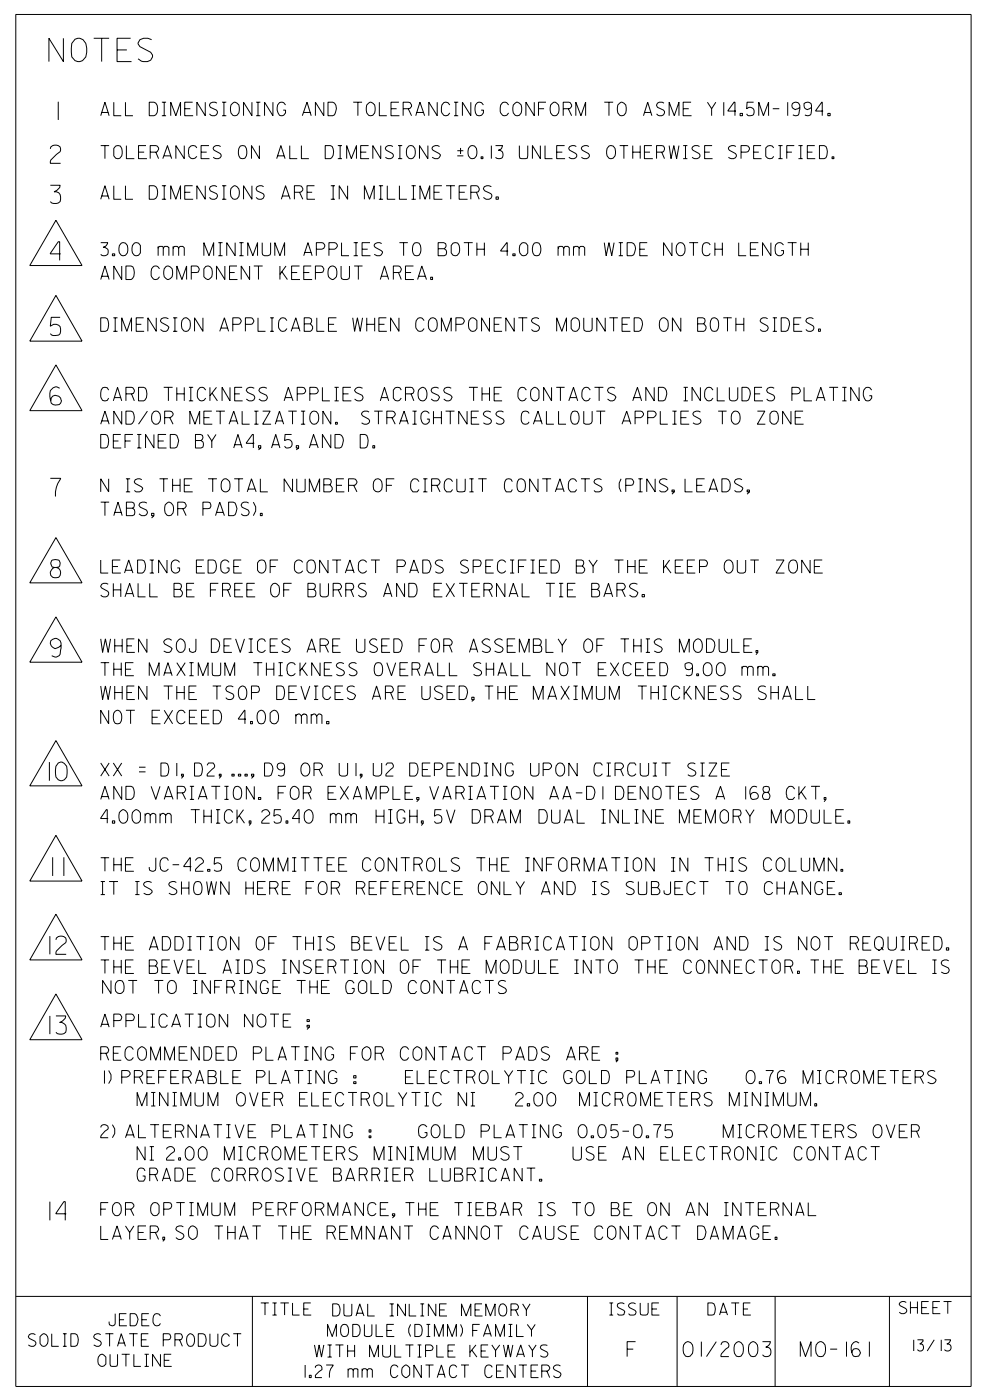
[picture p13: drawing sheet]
<svg xmlns="http://www.w3.org/2000/svg" width="178mm" height="254mm" viewBox="0 0 178 254" stroke-linecap="round" stroke-linejoin="round" font-family="sans-serif">
<g fill="none" stroke="#000" stroke-width=".18">
<path d="M2.9 2.6h173.3v248.9h-173.3zM10.6 18.5v3.3M11.5 6.9v4.3l-2.6-4.3v4.3M13.6 7.1l.5-.2a1.55 1.55 0 0 1 1.6 1.8l-.1 1.6-.6 .7-.5 .2-.9-.2-.6-.7-.1-.8 .1-1.6zM17 6.9h2.8M18.4 6.9v4.3M20.6 18.5v2.5h1.4M21.2 9.1h1.8M22.8 18.5v2.5h1.3M23.7 6.9h-2.5v4.3h2.7M27.1 18.5h.8a1.45 1.45 0 0 1 0 2.5h-.8zM27.5 7.2l-.7-.3h-.7l-.7 .3-.4 .8 .4 .5 1.9 1 .4 .5v.3a1.54 1.54 0 0 1-2.7 .4"/>
<path d="M29.4 18.5h.7M29.8 18.5v2.5M33.5 19.7h1M35 18.5h-1.5v2.5h1.5M37.2 18.5v2.5l-1.5-2.5v2.5M39.4 18.7a.84 .84 0 0 0-1.4 .4l.2 .4 1.1 .5 .1 .5a.8 .8 0 0 1-.6 .5 .8 .8 0 0 1-.8-.3M40.3 18.5h.7M40.6 18.5v2.5M42.2 18.7l.3-.2a1.07 1.07 0 0 1 .9 1.5l-.1 .5-.3 .4-.5 .1a1.46 1.46 0 0 1-.3-2.3zM45.7 18.5v2.5l-1.5-2.5v2.5M46.5 18.5h.7M46.8 18.5v2.5"/>
<path d="M49.5 18.5v2.5l-1.5-2.5v2.5M51.8 19l-.3-.4-.5-.1a1.43 1.43 0 0 0 0 2.5l.5-.1 .3-.4v-.5h-.4M58.7 18.5v2.5l-1.5-2.5v2.5M59.5 18.5h.9a1.45 1.45 0 0 1 0 2.5h-.9zM64.1 18.5h1.6M64.9 18.5v2.5M66.9 18.7l.2-.2a1.07 1.07 0 0 1 1 1.5l-.1 .5-.4 .4-.5 .1a1.46 1.46 0 0 1-.2-2.3zM68.8 18.5v2.5h1.4M70.9 19.7h1.1M72.4 18.5h-1.5v2.5h1.6M73.1 19.7l1.3-.1 .3-.3-.3-.7-1.3-.1v2.5M74.1 19.7l.6 1.3"/>
<path d="M79.3 18.5v2.5l-1.5-2.5v2.5M81.6 19l-.3-.4h-.8a1.43 1.43 0 0 0 .3 2.4l.5-.1 .3-.4M82.4 18.5h.7M82.7 18.5v2.5M85.4 18.5v2.5l-1.5-2.5v2.5M87.7 19l-.3-.4-.5-.1a1.14 1.14 0 0 0-.7 1.5l.1 .5 .2 .4 .4 .1 .5-.1 .3-.4v-.5h-.4M92.3 19l-.4-.4h-.7a1.43 1.43 0 0 0 .2 2.4l.5-.1 .4-.4M93.1 19l.6-.5a1.07 1.07 0 0 1 .9 1.5v.5l-.4 .4-.5 .1a1.14 1.14 0 0 1-.7-1.4zM96.9 18.5v2.5l-1.5-2.5v2.5M97.7 19.7h1M99 18.5h-1.3v2.5M100.2 18.7l.3-.2a1.07 1.07 0 0 1 .9 1.5l-.1 .5-.3 .4-.5 .1a1.46 1.46 0 0 1-.3-2.3z"/>
<path d="M102.2 19.7l1.2-.1 .3-.3-.3-.7-1.2-.1v2.5M103.1 19.7l.6 1.3M109.6 18.5h1.6M110.5 18.5v2.5M112.4 18.7l.3-.2a1.07 1.07 0 0 1 .9 1.5l-.1 .5-.3 .4-.5 .1a1.46 1.46 0 0 1-.3-2.3zM120.5 18.7l-.4-.2h-.5l-.3 .2-.2 .4 .2 .4 1.1 .5 .2 .5a.8 .8 0 0 1-.7 .5 .8 .8 0 0 1-.8-.3M123.9 19.7h1.1M125.4 18.5h-1.5v2.5h1.6M128.3 18.5l.8 1.2 .8-1.2M129.1 19.7v1.3M131.3 18.5v2.5M136.7 18.5h-1.2v1.2l.4-.2a.76 .76 0 0 1 .9 1 .76 .76 0 0 1-1.3 .2"/>
<path d="M140.2 19.7h1.2M142.9 18.5v2.5M145.1 19.5l-.8 .4-.6-.3a.72 .72 0 0 1 .5-1.1 .72 .72 0 0 1 .9 .6v.7l-.2 1-.5 .2-.6-.2M147.2 19.5a.83 .83 0 0 1-1.2 .1l-.1-.8a.78 .78 0 0 1 .7-.3 .78 .78 0 0 1 .6 .6v1l-.1 .7-.5 .2-.6-.2M9.1 27a.97 .97 0 0 1 1-.7 .97 .97 0 0 1 .9 .7l-.1 .5-.7 .5-1 1-.1 .3v.3h1.9M9.1 33.6h1.8l-.1 .4-.5 .5-.5 .3a1.11 1.11 0 0 1 1.2 .7 1.11 1.11 0 0 1-.4 1.3 1.26 1.26 0 0 1-1.5-.2M10.1 40l4.8 8.2h-9.5zM18.3 21l.7-2.5 .8 2.5M18.3 36.2l.7-2.5 .8 2.5M18.3 26.4h1.5M18.4 20.4h1.2M18.4 35.6h1.2"/>
<path d="M19 26.4v2.4M20.6 33.7v2.5h1.4M21 26.5l.5-.1a1.14 1.14 0 0 1 .7 1.5l-.1 .4-.4 .4h-.7l-.4-.4v-1.4zM22.8 33.7v2.5h1.3M22.9 26.4v2.4h1.5M25.1 27.6h1M26.5 26.4h-1.4v2.4h1.6M27.1 33.7h.8a1.45 1.45 0 0 1 0 2.5h-.8zM27.2 27.6l1.3-.1 .3-.7-.3-.3-.2-.1h-1.1v2.4M28.3 27.6l.5 1.2M29.4 21h.7M29.4 36.2h.7"/>
<path d="M29.4 33.7h.7M29.5 28.8l.9-2.4 .7 2.4M29.8 33.7v2.5M29.8 28.3h1.2M31 21v-2.5l.9 2.5 .9-2.5v2.5M31 36.2v-2.5l.9 2.5 .9-2.5v2.5M33.4 26.4v2.4l-1.5-2.4v2.4M33.5 34.9h1M35 33.7h-1.5v2.5h1.5M35.7 26.8a.81 .81 0 0 0-1.4 0v1.6a.81 .81 0 0 0 1.4 0M36.5 27.6h1M37.2 33.7v2.5l-1.5-2.5v2.5"/>
<path d="M37.9 26.4h-1.4v2.4h1.5M39.4 33.9a.84 .84 0 0 0-1.4 .4l.2 .3 1.1 .5 .1 .5a.8 .8 0 0 1-.6 .6 .8 .8 0 0 1-.8-.4M40 26.6a.89 .89 0 0 0-1.3 .2l.1 .5 1.1 .6 .2 .5a.88 .88 0 0 1-1.4 .1M40.3 21h.7M40.3 36.2h.7M40.3 33.7h.7M40.6 33.7v2.5M42.2 33.9l.3-.2a1.07 1.07 0 0 1 .9 1.4l-.1 .5-.3 .5-.5 .1a1.46 1.46 0 0 1-.3-2.3zM43.6 26.5l.5-.1a1.14 1.14 0 0 1 .7 1.5l-.4 .8-.5 .1a1.1 1.1 0 0 1-.6-1.4v-.5zM45.7 33.7v2.5l-1.5-2.5v2.5M46.5 21h.7M47.1 26.4v2.4l-1.5-2.4v2.4"/>
<path d="M47.8 33.9a.84 .84 0 0 0-1.3 .4l.1 .3 1.1 .5 .2 .5a.8 .8 0 0 1-.7 .6 .8 .8 0 0 1-.7-.4M50.2 28.8l.8-2.4 .7 2.4M50.4 28.3h1.1M51 36.2l.8-2.5 .8 2.5M51.2 35.6h1.2M52.6 26.4v2.4h1.3M53.4 34.9l1.3-.1 .2-.3-.2-.7-1.3-.1v2.5M54.3 34.9l.6 1.3M54.7 26.4v2.4h1.3M54.8 21l.9-2.5 .8 2.5M55 20.4h1.3M55.7 34.9h.9"/>
<path d="M57.1 33.7h-1.4v2.5h1.4M59 26.4h.9l.4 .2a1.72 1.72 0 0 1-.4 2.2h-.9zM60 36.2h.8M60 33.7h.8M60.4 33.7v2.5M61.3 26.4h.7M61.3 28.8h.7M61.7 26.4v2.4M62.9 28.8v-2.4l.8 2.4 1-2.4v2.4M63.1 33.7v2.5l-1.6-2.5v2.5M65.4 27.6h1M66.1 36.2v-2.5l.9 2.5 .9-2.5v2.5"/>
<path d="M66.9 26.4h-1.5v2.4h1.6M68.7 36.2h.8M68.7 33.7h.8M69.1 26.4v2.4l-1.5-2.4v2.4M69.1 33.7v2.5M70.3 33.7v2.5h1.4M71.3 26.6a.89 .89 0 0 0-1.4 .2l.2 .5 1.1 .6 .2 .5a.88 .88 0 0 1-1.5 .1M72.2 26.4h.8M72.2 28.8h.8M72.5 33.7v2.5h1.3M72.5 26.4v2.4M74.2 26.5l.5-.1a1.37 1.37 0 0 1 0 2.4h-.3a1.43 1.43 0 0 1-.2-2.3z"/>
<path d="M74.7 36.2h.7M74.7 33.7h.7M75 33.7v2.5M75.4 21l.8-2.5 .8 2.5M75.6 20.4h1.2M76.2 36.2v-2.5l.9 2.5 .9-2.5v2.5M77.6 26.4v2.4l-1.5-2.4v2.4M78.7 34.9h1M79.7 26.6a.84 .84 0 0 0-1.3 .4l.2 .3 1.3 .8-.2 .5-.3 .2h-.5l-.5-.3M80.2 33.7h-1.5v2.5h1.5M80.9 33.7h1.6M81.8 33.7v2.5"/>
<path d="M82.4 21h.7M83 28.3h1.1M83 27.3h1.1M83.3 34.9h1M83.6 26.8v1.1M84.7 33.7h-1.4v2.5h1.5M85.3 26.5l.5-.1a1.1 1.1 0 0 1 .7 1.5l-.1 .4-.3 .4-.5 .1a1.43 1.43 0 0 1-.3-2.3zM85.4 34.9l1.4-.1 .1-.6-.2-.4-1.3-.1v2.5M86.4 34.9l.5 1.3M87.3 28.4h.3v.4h-.3zM89.1 33.9a.9 .9 0 0 0-1.4 .4l.3 .3 1.1 .5 .1 .3-.1 .6a.97 .97 0 0 1-1.4-.2M89.1 26.4v2.4"/>
<path d="M89.9 26.4h1.3l-.2 .5-.6 .4a.78 .78 0 0 1 .8 1 .78 .78 0 0 1-1.3 .2M90 35.7h.4v.5h-.4zM94.2 26.4v1.9l.1 .4 .3 .1 1.1-.1v-2.3M98 26.4v2.4l-1.4-2.4v2.4M98.9 26.4v2.4h1.3M101 27.6h1M102.4 26.4h-1.4v2.4h1.5M104.5 21v-2.5l.9 2.5 .8-2.5v2.5M104.5 26.6a.84 .84 0 0 0-1.3 .4l.2 .3 1.1 .6 .1 .5a.88 .88 0 0 1-1.4 .1M106.8 26.6a.84 .84 0 0 0-1.3 .4l.1 .3 1.2 .6 .1 .5a.88 .88 0 0 1-1.4 .1M110.5 26.5l.4-.1a1.1 1.1 0 0 1 .8 1.5l-.1 .4-.4 .4-.5 .1a1.43 1.43 0 0 1-.2-2.3zM112.4 26.4h1.5"/>
<path d="M113.2 26.4v2.4M114.8 27.6h1.3M114.8 26.4v2.4M116.1 26.4v2.4M116.7 21l.8-2.5 .8 2.5M116.9 20.4h1.2M116.9 27.6h1M118.3 26.4h-1.4v2.4h1.5M119.1 27.6l1.3-.1 .2-.4-.2-.6-1.3-.1v2.4M120 27.6l.6 1.2M121.4 21v-2.5l.9 2.5 .9-2.5v2.5M121.4 26.4l.3 2.4 .5-2.4 .6 2.4 .4-2.4"/>
<path d="M123.9 26.4h.8M123.9 28.8h.8M124.4 26.4v2.4M126.9 26.6a.89 .89 0 0 0-1.4 .2l.2 .5 1.1 .6 .2 .5a.88 .88 0 0 1-1.5 .1M127.8 27.6h1M129.2 26.4h-1.4v2.4h1.5M133.5 20.2h-1.4l1.1-1.7h.1v2.5M133.5 26.6a.84 .84 0 0 0-1.3 .4l.1 .3 1.1 .6 .2 .5a.88 .88 0 0 1-1.4 .1M134.3 20.6h.4v.4h-.4zM134.4 27.6l1.3-.1 .3-.7-.3-.3-1.3-.1v2.4M136.7 27.6h1M137.7 21v-2.5l.8 2.5 .9-2.5v2.5"/>
<path d="M138.1 26.4h-1.4v2.4h1.5M140.4 26.8a.81 .81 0 0 0-1.5 0v1.6a.82 .82 0 0 0 1.5 0M141.2 26.4h.8M141.2 28.8h.8M141.5 26.4v2.4M142.7 27.6h1M144.1 26.4h-1.4v2.4M144.9 26.4h.7M144.9 28.8h.7M145.3 26.4v2.4M146.5 27.6h.9M147.8 26.4h-1.3v2.4h1.4"/>
<path d="M148.7 26.4h.8l.3 .2a2.15 2.15 0 0 1 0 2l-.3 .2h-.8zM149.3 20.2h-1.3l1.1-1.7 .1 2.5M150.2 20.6h.4v.4h-.4zM150.9 28.4h.4v.4h-.4zM10.1 53.6l4.8 8.3h-9.5zM10.9 57.6h-1.6l-.2 1.6a1.18 1.18 0 0 1 1.8 .1 1.45 1.45 0 0 1-.2 1.5 1.24 1.24 0 0 1-1.6-.3M11 46.1h-1.9l1.5-2.2h.2v3.3M18.3 57.7h.8l.4 .1a2.33 2.33 0 0 1 0 2.1l-.4 .2h-.8zM18.3 44h1.2a1.08 1.08 0 0 1-.8 .9h.3l.5 .3a.79 .79 0 0 1-.2 1.1 .79 .79 0 0 1-1-.2M18.3 50.7l.7-2.4 .8 2.4M18.4 50.1h1.2M20.4 46.1h.4v.3h-.4z"/>
<path d="M20.6 57.7h.7M20.9 57.7v2.4M22 44.1l.4-.1a1.1 1.1 0 0 1 .8 1.5l-.1 .4-.3 .4-.5 .1a1.43 1.43 0 0 1-.3-2.3zM22.1 48.3v2.4l-1.5-2.4v2.4M22.8 48.3h1l.3 .1a1.83 1.83 0 0 1-.3 2.3h-1zM24.4 44.1h.7l.4 .4v1.4l-.4 .4-.5 .1a1.43 1.43 0 0 1-.2-2.3zM24.7 58.8h.9M26.1 57.7h-1.4v2.4h1.4M28.3 57.7v2.4l-1.5-2.4v2.4M28.7 45l.2-.3h.5l.2 .3 .3-.3h.5l.2 .2v1.5M28.7 44.7v1.7M28.9 48.8l-.3-.5h-.8a1.43 1.43 0 0 0 .3 2.4l.5-.1 .3-.4"/>
<path d="M29.6 45v1.4M30.1 48.3h.3a1.07 1.07 0 0 1 .9 1.4 .97 .97 0 0 1-.9 1 1.53 1.53 0 0 1-.3-2.4zM30.6 57.8a.9 .9 0 0 0-1.5 .5l.2 .2 1.3 .9-.2 .5a.89 .89 0 0 1-1.3-.1M31.4 45l.3-.3h.5l.2 .3 .3-.3h.5l.2 .3v1.4M31.4 44.7v1.7M31.4 57.7h.8M31.7 57.7v2.4M32.1 50.7v-2.4l.9 2.4 .9-2.4v2.4M32.4 45v1.4M33.3 57.7h.3a1.07 1.07 0 0 1 .9 1.4l-.1 .5-.3 .4-.5 .1a1.53 1.53 0 0 1-.3-2.4zM34.7 49.4h1.3l.1-.6-.2-.5h-1.2v2.4M36.8 57.7v2.4l-1.5-2.4v2.4"/>
<path d="M37 46.4v-2.4l.9 2.4 .9-2.4v2.4M37.3 48.3a.77 .77 0 0 1 1.1 .5 1.72 1.72 0 0 1-.3 1.7l-.4 .2-.7-.5v-1.4zM39.6 46.4h.8M39.6 44h.8M39.9 44v2.4M40.1 59.5h1.2M40.8 48.3v2.4l-1.5-2.4v2.4M41.6 49.4h1M42.2 58.8h1.3l.3-.5-.3-.6h-1.3v2.4M42.7 44v2.4l-1.6-2.4v2.4M43 48.3h-1.4v2.4h1.5M43.4 46.4h.8"/>
<path d="M43.4 44h.8M43.8 44v2.4M44.5 58.8h1.3l.2-.5-.2-.6h-1.3v2.4M44.9 46.4v-2.4l1 2.4 .8-2.4v2.4M45.3 48.3v2.4l-1.5-2.4v2.4M46 48.3h1.7M46.8 57.7v2.4h1.4M46.9 48.3v2.4M47.6 44v1.9l.1 .3 .3 .2h.6l.4-.2 .1-2.2M49 57.7h.7M49.3 57.7v2.4M49.9 46.4v-2.4l.9 2.4 .8-2.4v2.4"/>
<path d="M50.8 48.3v2.4M51.1 49.3l1 1.4M51.9 48.3l-1.1 1.5M52.1 58.2l-.4-.5h-.7a1.43 1.43 0 0 0 .2 2.4l.5-.1 .4-.4M52.9 49.4h1M53 59.5h1.3M54.3 48.3h-1.4v2.4h1.5M55.1 46.4l.8-2.4 .7 2.4M55.1 49.4h1M55.2 58.8h1.1a.74 .74 0 0 1 .4 .6 .74 .74 0 0 1-.4 .7h-1.1v-2.4h.9l.4 .1a.77 .77 0 0 1-.2 1M55.3 45.8h1.2M56.5 48.3h-1.4v2.4h1.5"/>
<path d="M57.2 49.4h1.4l.1-.6-.2-.5h-1.3v2.4M57.4 45.2h1l.3-.2 .2-.6-.2-.3-.3-.1h-1v2.4M57.5 57.7v2.4h1.3M59.6 58.8h1M59.7 45.2h1l.5-.5v-.3l-.3-.3-.2-.1h-1v2.4M59.9 48.3a.77 .77 0 0 1 1.1 .5 1.72 1.72 0 0 1-.3 1.7l-.3 .2a1.07 1.07 0 0 1-.9-1.4l.1-.5zM61 57.7h-1.4v2.4h1.5M61.9 48.3v1.9l.1 .3 .3 .2h.7l.3-.2 .1-2.2M62 44v2.4h1.3M64 57.7l.3 2.4 .5-2.4 .5 2.4 .5-2.4M64.2 46.4h.7M64.2 44h.7"/>
<path d="M64.2 48.3h1.6M64.6 44v2.4M65 48.3v2.4M65.7 45.2h1M66.5 58.8h1.5M66.5 57.7v2.4M67.1 44h-1.4v2.4h1.5M68 57.7v2.4M68.7 58.8h1.1M69 50.7l.8-2.4 .7 2.4M69.2 50.1h1.1M69.2 44.2a.84 .84 0 0 0-1.3 .4l.2 .3 1.3 .8-.2 .5-.3 .2h-.5l-.5-.3"/>
<path d="M70.1 57.7h-1.4v2.4h1.5M71.4 49.4h1.2l.2-.6-.3-.5h-1.1v2.4M72.3 49.4l.5 1.3M72.4 57.7v2.4l-1.5-2.4v2.4M72.5 44h1.5M73.2 44v2.4M73.6 49.4h1M75 48.3h-1.4v2.4h1.5M75.2 44.1l.5-.1a1.14 1.14 0 0 1 .7 1.5l-.4 .8-.5 .1a1.1 1.1 0 0 1-.7-1.4l.1-.5zM75.8 50.7l.7-2.4 .9 2.4M75.9 50.1h1.2M76.9 58.2l-.3-.5h-.8a1.43 1.43 0 0 0 .3 2.4l.5-.1 .3-.4"/>
<path d="M78.1 50.3h.4v.4h-.4zM78.1 57.7a.77 .77 0 0 1 1.1 .5 1.91 1.91 0 0 1-.3 1.8l-.4 .1a1.1 1.1 0 0 1-.8-1.4l.1-.5zM79.5 45.1h1.1a.78 .78 0 0 1 .3 1.1l-.3 .2h-1.1v-2.4h1l.3 .2a.68 .68 0 0 1-.2 .9M82.2 44.1l.5-.1a1.14 1.14 0 0 1 .7 1.5l-.1 .4-.3 .4h-.8l-.3-.4v-1.4zM82.7 58.8h1.3l.2-.5-.2-.6h-1.3v2.4M84.1 44h1.7M85 44v2.4M85.4 57.7h.4l.7 .5v1.4l-.3 .4-.5 .1a1.53 1.53 0 0 1-.3-2.4zM86.5 45.2h1.4M86.5 44v2.4M87.9 44v2.4M88.8 57.7v2.4l-1.4-2.4v2.4"/>
<path d="M89.6 58.8h1M91 57.7h-1.4v2.4h1.5M92.2 45.6h-1.4l1.1-1.6 .1 2.4M93 46.1h.5v.3h-.5zM93.3 57.7v2.4l-1.5-2.4v2.4M94.1 57.7h1.6M94.6 44.1h.8l.3 .4v1.4l-.3 .4-.5 .1a1.43 1.43 0 0 1-.3-2.3zM94.8 57.7v2.4M96.9 44.1l.5-.1a1.14 1.14 0 0 1 .7 1.5l-.3 .8-.5 .1a1.1 1.1 0 0 1-.7-1.4l.1-.5zM97.8 57.8a.84 .84 0 0 0-1.4 .5l.2 .2 1.1 .6 .2 .5a.8 .8 0 0 1-.7 .5 .8 .8 0 0 1-.8-.3M101.2 45l.3-.3h.5l.3 .3 .2-.3h.5l.3 .3v1.4M101.2 44.7v1.7"/>
<path d="M102.3 45v1.4M104 57.7a.77 .77 0 0 1 1.1 .5 1.91 1.91 0 0 1-.4 1.8h-.7l-.4-.4v-1.4zM104 45l.3-.3h.5l.3 .3 .2-.3h.5l.3 .3v1.4M104 44.7v1.7M105.1 45v1.4M105.9 57.7v1.9l.1 .3 .3 .2h.7l.3-.2 .1-2.2M109.6 44l.4 2.4 .5-2.4 .5 2.4 .4-2.4M109.8 57.7v2.4l-1.5-2.4v2.4M110.6 57.7h1.5M111.3 57.7v2.4M112.3 46.4h.7M112.3 44h.7"/>
<path d="M112.6 44v2.4M112.8 58.8h1.1M113.8 44h.8a1.37 1.37 0 0 1 0 2.4h-.8zM114.3 57.7h-1.5v2.4h1.6M115 57.7h.9a1.45 1.45 0 0 1 0 2.4h-.9zM116.1 45.2h.9M117.4 44h-1.3v2.4h1.4M120 57.7h.3a1.07 1.07 0 0 1 .9 1.4l-.1 .5-.3 .4-.5 .1a1.53 1.53 0 0 1-.3-2.4zM121.9 44v2.4l-1.5-2.4v2.4M123.1 44.1l.4-.1a1.1 1.1 0 0 1 .8 1.5l-.1 .4-.3 .4-.6 .1a1.43 1.43 0 0 1-.2-2.3zM123.5 57.7v2.4l-1.5-2.4v2.4M125 44h1.6"/>
<path d="M125.8 44v2.4M126.6 58.8h1.1a.74 .74 0 0 1 .4 .6 .74 .74 0 0 1-.4 .7h-1.1v-2.4h.9l.3 .1a.77 .77 0 0 1-.1 1M128.8 44.4a.75 .75 0 0 0-.6-.4 .75 .75 0 0 0-.7 .4 1.84 1.84 0 0 0 .2 1.9 .81 .81 0 0 0 1.1-.3M129.2 57.7a.77 .77 0 0 1 1.1 .5 2.21 2.21 0 0 1-.3 1.8l-.5 .1a1.14 1.14 0 0 1-.7-1.4l.1-.5zM129.7 45.2h1.3M129.7 44v2.4M131 44v2.4M131.2 57.7h1.5M132 57.7v2.4M133.5 58.8h1.4M133.5 57.7v2.4M134 44v2.4h1.4"/>
<path d="M134.9 57.7v2.4M136.1 45.2h1M137.6 44h-1.5v2.4h1.6M139.3 57.8l-.4-.1h-.5l-.3 .1-.2 .5 .2 .2 1.1 .6 .1 .5a.8 .8 0 0 1-.6 .5 .8 .8 0 0 1-.8-.3M139.9 44v2.4l-1.6-2.4v2.4M140.2 57.7h.8M140.5 57.7v2.4M141.7 57.7h.9a1.45 1.45 0 0 1 0 2.4h-.9zM142.1 44.4a.81 .81 0 0 0-1.4 0v1.6a.81 .81 0 0 0 1.4 0v-.5h-.4M142.9 44h1.6M143.7 44v2.4M144 58.8h1"/>
<path d="M145.3 45.2h1.3M145.3 44v2.4M145.4 57.7h-1.4v2.4h1.5M146.6 44v2.4M147.6 57.8a.84 .84 0 0 0-1.4 .5l.2 .2 1.1 .6 .1 .5a.8 .8 0 0 1-.6 .5 .8 .8 0 0 1-.8-.3M148.5 59.7h.3v.4h-.3zM10.1 66.2l4.8 8.3h-9.5zM10.8 70.4a.91 .91 0 0 0-1.2 0l-.5 .5a4 4 0 0 0 .2 2.3 1.22 1.22 0 0 0 1.7 0 1.02 1.02 0 0 0-.3-1.3l-.7-.2-.4 .2-.3 .3-.1 .5M18.3 78.8h.8l.4 .2a2.3 2.3 0 0 1 0 2.1l-.4 .2h-.8zM18.3 77l.7-2.4 .8 2.4M18.4 76.4h1.2M19.7 70.8l-.2-.4h-.9a2.04 2.04 0 0 0 0 2.2h.9l.2-.4"/>
<path d="M20.6 72.7l.7-2.4 .8 2.4M20.6 60.1h.7M20.7 72.1h1.2M21.9 78.8h-1.3v2.5h1.4M22.1 60.1v-2.4l.9 2.4 .9-2.4v2.4M22.1 74.6v2.4l-1.5-2.4v2.4M22.8 74.6h1l.3 .2a1.72 1.72 0 0 1-.3 2.2h-1zM22.8 71.5l1.4-.1 .2-.6-.3-.4-1.3-.1v2.4M23.9 71.5l.5 1.2M24.1 78.8h-1.4v2.5M24.9 78.8h.7M25.1 70.3h1l.3 .1a1.83 1.83 0 0 1-.3 2.3h-1z"/>
<path d="M25.2 78.8v2.5M26.7 74.6l-1.6 2.4M27.9 74.7l.5-.1a1.37 1.37 0 0 1 0 2.4h-.2a1.43 1.43 0 0 1-.3-2.3zM27.9 78.8v2.5l-1.5-2.5v2.5M29.7 70.3h1.6M29.9 75.8h.9l.3-.2 .3-.3v-.3l-.3-.3-1.2-.1v2.4M30.1 78.8h-1.4v2.5h1.5M30.6 70.3v2.4M30.8 75.8l.6 1.2M30.9 78.8h.8l.4 .2a1.8 1.8 0 0 1 0 2.1l-.4 .2h-.8zM31.4 60.1h.8M32.1 70.3v2.4"/>
<path d="M32.1 71.5h1.3M33.4 70.3v2.4M34.3 70.3h.7M34.3 72.7h.7M34.4 77v-2.4l1 2.4 .8-2.4v2.4M34.6 70.3v2.4M35.5 79.9h1a.74 .74 0 0 1 .4 .7 .74 .74 0 0 1-.4 .7h-1v-2.5h.9l.3 .2a.68 .68 0 0 1-.2 .9M37 75.8h1M37.3 70.8l-.3-.4h-.8a1.43 1.43 0 0 0 .3 2.3l.5-.1 .3-.4M37.7 78.8l.7 1.2 .8-1.2M38.1 70.3v2.4M38.4 74.6h-1.4v2.4h1.5"/>
<path d="M38.5 71.4l.9 1.3M39.2 74.6h1.6M39.3 70.3l-1.2 1.5M39.9 60.1l.8-2.4 .8 2.4M39.9 74.6v2.4M41.6 77l.8-2.4 .8 2.4M41.7 70.3v2.4l-1.4-2.4v2.4M41.7 76.4h1.3M42.6 71.5h.9M43.9 70.3h-1.3v2.4h1.4M43.9 74.6v2.4h1.4M46.1 70.4a.9 .9 0 0 0-1.4 .5l.2 .3 1.1 .5 .2 .4-.2 .5a.97 .97 0 0 1-1.3-.2"/>
<path d="M46.1 74.6h.8M46.1 77h.8M46.5 74.6v2.4M47.7 74.6h1.3l-1.3 2.4h1.5M48.4 70.4a.9 .9 0 0 0-1.4 .5l.2 .3 1.1 .5 .2 .4-.2 .5a.97 .97 0 0 1-1.3-.2M49 60.1h.7M49.9 77l.8-2.4 .8 2.4M50.1 76.4h1.2M51.5 72.7l.8-2.4 .9 2.4M51.7 72.1h1.2M52.3 74.6h1.5M52.8 60.1l.9-2.4 .7 2.4"/>
<path d="M52.9 78.8h-1.2l-.1 1.1a.8 .8 0 0 1 1.1 0 .8 .8 0 0 1 .2 1.1 .8 .8 0 0 1-1.1 .2l-.2-.3M53.1 74.6v2.4M53.9 71.5l1.3-.1 .2-.4-.2-.6-1.3-.1v2.4M54.6 74.6h.8M54.6 77h.8M55 74.6v2.4M56.2 71.5l1.3-.1 .2-.4-.2-.6-1.3-.1v2.4M56.6 74.7l.5-.1a1.1 1.1 0 0 1 .7 1.4l-.1 .5-.3 .4-.5 .1a1.43 1.43 0 0 1-.3-2.3zM58.5 70.3v2.4h1.3M60 74.6v2.4l-1.4-2.4v2.4M60 78.8v2.5l-1.5-2.5v2.5M60.7 70.3h.8"/>
<path d="M60.7 72.7h.8M60.8 78.8h.8l.4 .2a1.8 1.8 0 0 1 0 2.1l-.4 .2h-.8zM60.9 76.6h.3v.4h-.3zM61 70.3v2.4M62.2 71.5h1M63.7 70.3h-1.5v2.4h1.5M65.3 78.8h.9l.3 .2a2.3 2.3 0 0 1 0 2.1l-.3 .2h-.9zM65.8 70.4a.9 .9 0 0 0-1.5 .5l.3 .3 1.1 .5 .2 .5a.86 .86 0 0 1-.8 .6 .86 .86 0 0 1-.8-.4M67 74.8a.89 .89 0 0 0-1.4 .2l.2 .4 1.1 .6 .1 .5a.88 .88 0 0 1-1.4 .2M67.9 74.6h1.5M68.7 74.6v2.4M69 72.7l.8-2.4 .7 2.4"/>
<path d="M69.2 72.1h1.1M70.2 75.8h1l.5-.5v-.3l-.3-.3-.2-.1h-1v2.4M71.1 75.8l.6 1.2M72.5 77l.8-2.4 .8 2.4M72.6 76.4h1.3M72.8 70.8l-.3-.4-.3-.1-.5 .1-.3 .4v1.4l.3 .4h.8l.3-.4M73.6 71.5l1.3-.1 .2-.6-.3-.4-1.2-.1v2.4M74.6 71.5l.5 1.2M74.8 74.6h.8M74.8 77h.8M75.3 74.6v2.4M76.3 70.4l.3-.1a1.32 1.32 0 0 1 .8 1.9l-.4 .4-.4 .1a1.1 1.1 0 0 1-.8-1.4l.1-.5z"/>
<path d="M77.9 75a.81 .81 0 0 0-1.5 0 1.91 1.91 0 0 0 .4 1.9 .81 .81 0 0 0 1.1-.4v-.5h-.4M78.6 75.8h1.5M78.6 74.6v2.4M79.6 70.4a.84 .84 0 0 0-1.4 .5l.2 .3 1.1 .5 .2 .4-.2 .5a.89 .89 0 0 1-1.3-.2M80.1 60.1v-2.4l.9 2.4 .9-2.4v2.4M80.1 74.6v2.4M80.8 74.6h1.7M81.7 74.6v2.4M81.9 70.4a.84 .84 0 0 0-1.4 .5l.2 .3 1.1 .5 .2 .4-.2 .5a.89 .89 0 0 1-1.3-.2M84.7 74.6v2.4l-1.5-2.4v2.4M85.1 70.3h1.6M85.5 75.8h1"/>
<path d="M85.9 70.3v2.4M86.9 74.6h-1.4v2.4h1.4M87.4 71.5h1.4M87.4 70.3v2.4M88.8 70.3v2.4M89.1 74.8a.81 .81 0 0 0-1.4 .4l.2 .2 1.1 .6 .1 .5a.88 .88 0 0 1-1.4 .2M89.6 71.5h1M91 70.3h-1.4v2.4h1.5M91.3 74.8a.89 .89 0 0 0-1.3 .2l.2 .4 1.1 .6 .1 .5a.88 .88 0 0 1-1.4 .2M95.5 70.8l-.3-.4h-.8a1.43 1.43 0 0 0 .2 2.3l.6-.1 .3-.4M96 75a.75 .75 0 0 0-.7-.4 .75 .75 0 0 0-.7 .4 1.84 1.84 0 0 0 .3 1.9 .81 .81 0 0 0 1.1-.4M96.7 70.4l.4-.1 .3 .1 .4 .5v1.3l-.4 .4-.5 .1a1.46 1.46 0 0 1-.2-2.3z"/>
<path d="M96.8 77l.8-2.4 .8 2.4M97 76.4h1.2M99.1 74.6v2.4h1.4M100.1 70.3v2.4l-1.5-2.4v2.4M100.9 70.3h1.5M101 60.1v-2.4l.9 2.4 .9-2.4v2.4M101.3 74.6v2.4h1.4M101.7 70.3v2.4M103.2 72.7l.8-2.4 .8 2.4M103.4 72.1h1.2M103.9 74.7l.5-.1a1.14 1.14 0 0 1 .7 1.4l-.4 .9-.5 .1a1.1 1.1 0 0 1-.7-1.4l.1-.5zM105.9 74.6v2.2l.3 .2h.7l.4-.2 .1-.3v-1.9"/>
<path d="M107.1 70.8l-.3-.4h-.8a1.43 1.43 0 0 0 .2 2.3l.6-.1 .3-.4M107.9 70.3h1.6M108.2 74.6h1.6M108.7 70.3v2.4M109 74.6v2.4M111.6 70.4a.84 .84 0 0 0-1.4 .5l.2 .3 1.1 .5 .2 .4-.2 .5a.89 .89 0 0 1-1.3-.2M112.8 77l.9-2.4 .8 2.4M113.1 76.4h1.2M114.8 72.7l.8-2.4 .8 2.4M115 72.1h1.2M115.2 75.8h1l.5-.5v-.3l-.2-.3-.3-.1h-1v2.4M117.5 75.8h1l.5-.5v-.3l-.2-.3-.3-.1h-1v2.4"/>
<path d="M118.7 70.3v2.4l-1.5-2.4v2.4M119.5 70.3h.8a1.45 1.45 0 0 1 0 2.4h-.8zM119.8 74.6v2.4h1.3M122 74.6h.8M122 77h.8M122.4 74.6v2.4M123.5 75.8h1M124 70.3h.8M124 72.7h.8M124.4 70.3v2.4M125 74.6h-1.5v2.4h1.5M127.1 70.3v2.4l-1.6-2.4v2.4"/>
<path d="M127.1 74.8a.84 .84 0 0 0-1.4 .4l.2 .2 1.1 .6 .2 .5a.88 .88 0 0 1-1.5 .2M129.4 70.8l-.4-.4h-.7a1.43 1.43 0 0 0 .2 2.3l.5-.1 .4-.4M130.1 70.3v2.4h1.4M130.3 74.6h1.5M131 74.6v2.4M132.3 70.3v1.9l.1 .4 .3 .1h.6l.4-.1 .1-.4v-1.9M133.1 74.7l.4-.1a1.1 1.1 0 0 1 .8 1.4l-.1 .5-.4 .4-.5 .1a1.43 1.43 0 0 1-.2-2.3zM134.6 70.3h.9a1.45 1.45 0 0 1 0 2.4h-.9zM136.9 71.5h1M137.4 74.6h1.4l-1.4 2.4h1.4M138.2 70.3h-1.3v2.4h1.5M140 74.7l.5-.1a1.14 1.14 0 0 1 .7 1.4l-.1 .5-.3 .4h-.8l-.3-.4v-1.4z"/>
<path d="M140.2 60.1h.8M140.4 70.4a.84 .84 0 0 0-1.3 .5l.2 .3 1.1 .5 .1 .5a.8 .8 0 0 1-.6 .6 .8 .8 0 0 1-.8-.4M143.5 74.6v2.4l-1.5-2.4v2.4M143.7 71.5l1.2-.1 .3-.4-.3-.6-1.2-.1v2.4M144.3 75.8h1M145.7 74.6h-1.4v2.4h1.5M145.9 70.3v2.4h1.4M148.1 72.7l.8-2.4 .8 2.4M148.2 72.1h1.3M150.4 70.3h1.6M151.2 70.3v2.4M152.8 70.3h.8"/>
<path d="M152.8 72.7h.8M153.2 70.3v2.4M155.9 70.3v2.4l-1.6-2.4v2.4M158.1 70.8l-.3-.4-.5-.1a1.43 1.43 0 0 0 0 2.4l.5-.1 .3-.4v-.4h-.4M9.1 86.8h1.9a5.4 5.4 0 0 0-.9 3.3M10.1 97.5l4.8 8.2h-9.5zM18.3 91.1h1.5M19 91.1v2.5M19.7 86.9v2.3l-1.4-2.3v2.3M20.6 80h.9M20.6 93.6l.8-2.5 .8 2.5M20.8 93h1.2"/>
<path d="M22.7 80h1M22.8 89.2h.8M22.8 86.9h.8M22.9 92.2h1.1a.75 .75 0 0 1 .5 .7 .75 .75 0 0 1-.5 .7h-1.1v-2.5h1a.64 .64 0 0 1 .4 .9l-.3 .2M23.2 86.9v2.3M24.9 81.3h.7M25.7 87a.84 .84 0 0 0-1.3 .5l.1 .2 1.4 .9-.3 .5-.3 .1h-.6l-.3-.2M26.7 91.3a.9 .9 0 0 0-1.5 .4l.3 .3 1.1 .5 .1 .4-.1 .5a.97 .97 0 0 1-1.4-.2M27.9 93.6h-.4v-.5h.4v.5l-.4 .4M28.7 80h1M28.9 86.9h1.6M29.7 86.9v2.3"/>
<path d="M30 91.6l.6-.5a1.07 1.07 0 0 1 .9 1.4l-.1 .5-.3 .5-.5 .1a1.14 1.14 0 0 1-.7-1.5zM31.3 86.9v2.3M31.3 88.1h1.4M32.2 92.3l1.3-.1 .3-.3-.3-.7-1.3-.1v2.5M32.7 86.9v2.3M33.2 92.3l.6 1.3M33.4 88.1h1M34.9 86.9h-1.5v2.3h1.6M36.8 92.3l1.3-.1 .2-.3-.2-.7-1.3-.1v2.5M37.7 86.9h1.7M38.4 80v1.3M38.6 86.9v2.3"/>
<path d="M39.1 93.6l.8-2.5 .8 2.5M39.3 93h1.2M40.5 87l.3-.1a1.07 1.07 0 0 1 .9 1.4l-.1 .5a.81 .81 0 0 1-1.4 0 1.91 1.91 0 0 1 .3-1.8zM41.5 91.1h.8l.4 .2a1.82 1.82 0 0 1 0 2.1l-.4 .2h-.8zM42.4 81.3l.8-2.5 .7 2.5M42.5 86.9h1.6M42.6 80.7h1.2M43.3 86.9v2.3M44.9 89.2l.7-2.3 .9 2.3M45 88.7h1.2M45.1 91.3l-.3-.2h-.5l-.4 .2-.1 .4 .1 .3 1.1 .5 .2 .5a.8 .8 0 0 1-.7 .6 .8 .8 0 0 1-.7-.4M46 91.1l.4 .8v.8l-.4 .9"/>
<path d="M46.1 80.4h-1.4l1.1-1.6h.2v2.5M47.2 93.1h.4v.5h-.4zM47.2 86.9v2.3h1.4M47.3 81.3h-.4v-.4h.4v.4l-.4 .3M49.3 81.3l.7-2.5 .8 2.5M49.4 80.7h1.2M53.1 86.9v2.3l-1.6-2.3v2.3M53.8 86.9v1.9l.1 .4h.4h1l.1-2.3M54.2 81.3h-.5v-.4h.5v.4l-.5 .3M56.1 81.3l.8-2.5 .8 2.5M56.1 89.2v-2.3l1 2.3 .9-2.3v2.3M56.3 80.7h1.2"/>
<path d="M58.7 88h1.1a.68 .68 0 0 1 .5 .6 .68 .68 0 0 1-.5 .6h-1.1v-2.3h1l.3 .1a.77 .77 0 0 1-.2 1M61 88.1h1M62.4 86.9h-1.4v2.3h1.5M63.2 88.1l1.3-.1 .3-.5-.3-.5-1.3-.1v2.3M64.2 88.1l.6 1.1M67.6 80.9h.4v.4h-.4zM68.1 87a.77 .77 0 0 1 1.1 .4 1.72 1.72 0 0 1-.3 1.8 .84 .84 0 0 1-1.1-.4 1.91 1.91 0 0 1 .3-1.8zM70.1 88.1h1M71.5 86.9h-1.4v2.3M76 87.4l-.3-.4-.5-.1a1.53 1.53 0 0 0-.3 2.3h.8l.3-.4M76.8 89.2h.7M76.8 86.9h.7"/>
<path d="M77.1 86.9v2.3M78.3 88.1l1.3-.1 .2-.5-.2-.5-1.3-.1v2.3M79.2 88.1l.6 1.1M82.1 87.4l-.3-.4-.5-.1a1.53 1.53 0 0 0-.3 2.3h.8l.3-.4M82.9 86.9v1.9l.1 .4h.3h1l.1-2.3M85.2 89.2h.7M85.2 86.9h.7M85.6 86.9v2.3M86.8 86.9h1.5M87.5 86.9v2.3M92.9 87.4l-.2-.4h-.9a2.04 2.04 0 0 0 0 2.2h.9l.2-.4M94.1 87a.77 .77 0 0 1 1.1 .4 1.98 1.98 0 0 1-.2 1.8 .81 .81 0 0 1-1.1-.4 2.21 2.21 0 0 1 .2-1.8z"/>
<path d="M97.6 86.9v2.3l-1.5-2.3v2.3M98.4 86.9h1.6M99.2 86.9v2.3M100.7 89.2l.9-2.3 .7 2.3M100.9 88.7h1.2M104.6 87.4l-.3-.4-.5-.1a1.53 1.53 0 0 0-.3 2.3h.8l.3-.4M105.4 86.9h1.6M106.2 86.9v2.3M109.1 87a.84 .84 0 0 0-1.3 .5l.1 .2 1.1 .6 .2 .3-.2 .5-.3 .1h-.7l-.2-.2M112.7 86.9l-.4 .7v.9l.4 .7M113.5 88.1l1.3-.1 .2-.6-.3-.4-1.2-.1v2.3M115.8 89.2h.8"/>
<path d="M115.8 86.9h.8M116.1 86.9v2.3M118.9 86.9v2.3l-1.6-2.3v2.3M121.1 87a.9 .9 0 0 0-1.5 .5l.2 .2 1.3 .9v.2l-.5 .4h-.6l-.4-.2M122.3 89.2h-.4v-.3h.4v.3l-.4 .5M124.3 86.9v2.3h1.3M126.4 88.1h1M127.8 86.9h-1.4v2.3h1.5M128.6 89.2l.8-2.3 .8 2.3M128.8 88.7h1.2M131 86.9h.8a1.37 1.37 0 0 1 0 2.3h-.8zM134.6 87a.84 .84 0 0 0-1.3 .5l.1 .2 1.4 .9-.3 .5-.2 .1h-.7l-.3-.2"/>
<path d="M136 89.2h-.5v-.3h.5v.3l-.5 .5M9.9 103a.95 .95 0 0 0-.6 1.4 .95 .95 0 0 0 1.6 0 .95 .95 0 0 0-.7-1.4l-.7-.1a.83 .83 0 0 1 .1-1.3h1a.81 .81 0 0 1 .1 1.3l-.5 .1M10.1 111.9l4.8 8.2h-9.5zM11.1 117.1a1.02 1.02 0 0 1-1.4 .4 1.02 1.02 0 0 1-.5-1.3 1.03 1.03 0 0 1 1.1-.4 1.03 1.03 0 0 1 .8 .9v.9l-.2 1.1-.2 .3a1.02 1.02 0 0 1-1.3 0M18.3 115.9l.3 2.5 .5-2.5 .5 2.5 .5-2.5M18.3 101.6v2.4h1.3M19.6 106l-.3-.2h-.5l-.4 .2-.1 .4 .1 .3 1.1 .6 .2 .5a.8 .8 0 0 1-.7 .5 .8 .8 0 0 1-.7-.4M20.4 102.8h1M20.6 105.8v2.5M20.6 107h1.3M20.8 115.9v2.5M20.8 117.2h1.4"/>
<path d="M21.8 101.6h-1.4v2.4h1.5M21.9 105.8v2.5M22.2 115.9v2.5M22.6 104l.8-2.4 .7 2.4M22.7 108.3l.8-2.5 .8 2.5M22.8 103.5h1.1M22.8 107.7h1.3M23 117.2h.9M24.4 115.9h-1.4v2.5h1.5M25 101.6h.8l.3 .2a1.72 1.72 0 0 1-.3 2.2h-.8zM25 105.8v2.5h1.4M26.7 115.9v2.5l-1.6-2.5v2.5"/>
<path d="M27.2 105.8v2.5h1.4M27.2 104h.7M27.2 101.6h.7M27.6 101.6v2.4M30.3 101.6v2.4l-1.5-2.4v2.4M31.1 116.2a.84 .84 0 0 0-1.4 .3l.2 .3 1.3 .9-.2 .5-.3 .2h-.5l-.5-.3M31.6 106.9h1.1a.74 .74 0 0 1 .4 .7 .74 .74 0 0 1-.4 .7h-1.1v-2.5h.9l.3 .2a.77 .77 0 0 1-.1 .9M32.4 116.1l.3-.2a1.3 1.3 0 0 1 .8 2l-.3 .4-.5 .1a1.43 1.43 0 0 1-.3-2.3zM32.6 102a.82 .82 0 0 0-1.5 0v1.5a.81 .81 0 0 0 1.5 0v-.5h-.4M33.9 107h.9M35.2 105.8h-1.3v2.5h1.4M35.5 115.9v2.3l-.5 .2-.6-.2v-.6"/>
<path d="M35.6 102.8h1M37 101.6h-1.4v2.4h1.6M37.7 101.6h1l.3 .2a1.72 1.72 0 0 1-.3 2.2h-1zM38.2 107h1M38.3 115.9h.9a1.45 1.45 0 0 1 0 2.5h-.9zM39.6 105.8h-1.4v2.5M40.4 107l1.2-.1 .2-.6-.2-.4-1.2-.1v2.5M40.6 117.2h1M41.3 107l.5 1.3M41.6 102a.81 .81 0 0 0-1.5 0v1.5a.81 .81 0 0 0 1.5 0v-.5h-.5M42 115.9h-1.4v2.5h1.5M42.4 102.8h.9"/>
<path d="M42.6 107h1M42.7 115.9l.9 2.5 .8-2.5M43.8 101.6h-1.4v2.4h1.4M44 105.8h-1.4v2.5h1.5M44.8 107h1M45.1 118.4h.8M45.1 115.9h.8M45.5 115.9v2.5M46.2 105.8h-1.4v2.5h1.5M47.1 101.7l.5-.1a1.14 1.14 0 0 1 .6 1.4v.5l-.4 .4h-.7l-.4-.4v-1.4zM48.2 116.4l-.3-.4h-.8l-.4 .4v1.5a.82 .82 0 0 0 1.5 0M49 117.2h.9"/>
<path d="M49 102.8h1M49.5 105.9l.3-.1a1.07 1.07 0 0 1 .9 1.5l-.1 .5-.3 .4-.5 .1a1.53 1.53 0 0 1-.3-2.4zM50.4 115.9h-1.4v2.5h1.4M50.4 101.6h-1.4v2.4M51.5 107h1M52.6 116.2a.84 .84 0 0 0-1.5 .3l.3 .3 1.1 .6 .1 .3-.1 .5-.4 .2h-.5l-.5-.3M52.9 105.8h-1.4v2.5M54.9 102a.82 .82 0 0 0-1.4 0 1.42 1.42 0 0 0 .6 2l.5-.1 .3-.4M55.7 118.4l.8-2.5 .8 2.5M55.9 106.9h1a.74 .74 0 0 1 .4 .7 .74 .74 0 0 1-.4 .7h-1v-2.5h.9l.3 .2a.68 .68 0 0 1-.2 .9M56 117.8h1.1M56 101.7l.5-.1a1.14 1.14 0 0 1 .7 1.4l-.3 .9h-.9l-.3-.4v-1.4z"/>
<path d="M58.1 117.1l1.2-.1 .3-.3v-.3l-.3-.3-.3-.2h-.9v2.5M58.1 105.8v2l.1 .3 .3 .2h.7l.3-.2 .1-2.3M59 117.1l.6 1.3M59.5 101.6v2.4l-1.5-2.4v2.4M60.3 101.6h1.6M60.4 117.2h1M60.4 107l1.3-.1 .3-.4-.3-.6-1.3-.1v2.5M61.1 101.6v2.4M61.4 107l.6 1.3M61.7 115.9h-1.3v2.5h1.4M62.6 104l.9-2.4 .7 2.4M62.7 107l1.3-.1 .2-.4-.2-.6-1.3-.1v2.5"/>
<path d="M62.9 103.5h1.2M63.7 107l.5 1.3M64.7 115.9v2l.1 .3 .3 .2h.7l.3-.2 .1-2.3M66.4 106l-.4-.2h-.5l-.3 .2-.2 .4 .2 .3 1.1 .6 .1 .5a.8 .8 0 0 1-.6 .5 .8 .8 0 0 1-.8-.4M66.5 102a.81 .81 0 0 0-1.4 0 1.42 1.42 0 0 0 .6 2l.5-.1 .3-.4M67.3 101.6h1.6M68.1 101.6v2.4M68.4 116.2l-.3-.3h-.6l-.3 .3-.2 .3 .2 .3 1.1 .6 .2 .5a.84 .84 0 0 1-1.5 .2M69.2 117.2h1.1M69.6 108.3l.7-2.5 .8 2.5M69.8 107.7h1.1M70.7 115.9h-1.5v2.5h1.6"/>
<path d="M71.4 115.9h.9a1.45 1.45 0 0 1 0 2.5h-.9zM72 102.8l1.3-.1 .3-.7-.3-.3-.2-.1h-1.1v2.4M73.4 105.8v2.5l-1.4-2.5v2.5M74.2 105.8h.9l.3 .2a1.83 1.83 0 0 1-.3 2.3h-.9zM74.3 104l.8-2.4 .8 2.4M74.5 103.5h1.2M76 117.1h1M76.7 101.6h.8l.4 .2a1.5 1.5 0 0 1-.4 2.2h-.8zM77.5 115.9h-1.5v2.5M78.6 116.1l.3-.2a1.32 1.32 0 0 1 .8 2l-.3 .4-.5 .1a1.14 1.14 0 0 1-.7-1.5zM78.7 107h1M80.2 105.8h-1.5v2.5h1.5"/>
<path d="M80.3 101.8a.89 .89 0 0 0-1.3 .2l.1 .4 1.1 .6 .2 .5a.88 .88 0 0 1-1.4 .2M80.5 117.1l1.4-.1 .1-.6-.5-.5h-1v2.5M80.9 105.8l1.6 2.5M81.5 117.1l.5 1.3M82.5 105.8l-1.6 2.5M83.3 105.8h1.5M84.1 105.8v2.5M84.9 101.8a.81 .81 0 0 0-1.3 .4l.1 .2 1.1 .6 .2 .5a.88 .88 0 0 1-1.4 .2M85.2 118.4l.7-2.5 .8 2.5M85.3 117.8h1.2M85.6 107h1M85.8 102.8l1.3-.1 .2-.4-.2-.6-1.3-.1v2.4"/>
<path d="M87 105.8h-1.4v2.5h1.5M87.8 107l1.3-.1 .2-.4-.2-.6-1.3-.1v2.5M88.1 102.8h1M88.7 107l.6 1.3M88.9 116.2a.84 .84 0 0 0-1.5 .3l.3 .3 1.1 .6 .2 .5a.9 .9 0 0 1-1.6 .2M89.5 101.6h-1.4v2.4h1.5M91.2 116.2a.84 .84 0 0 0-1.5 .3l.3 .3 1.1 .6 .2 .5a.9 .9 0 0 1-1.6 .2M91.6 105.8v2.5l-1.5-2.5v2.5M91.8 102a.81 .81 0 0 0-1.5 0 1.42 1.42 0 0 0 .6 2l.5-.1 .4-.4M92 117.2h1M92.4 108.3l.7-2.5 .9 2.5M92.5 107.7h1.2"/>
<path d="M92.5 104h.8M92.5 101.6h.8M92.9 101.6v2.4M93.5 115.9h-1.5v2.5h1.5M94.1 102.8h1M94.2 118.4v-2.5l1 2.5 .8-2.5v2.5M94.7 105.8v2.5h1.4M95.5 101.6h-1.4v2.4M96.3 104h.7M96.3 101.6h.7M96.7 101.6v2.4M96.8 117.1h1.1a.68 .68 0 0 1 .4 .6 .68 .68 0 0 1-.4 .7h-1.1v-2.5h1l.3 .3a.7 .7 0 0 1-.2 .9"/>
<path d="M97.9 102.8h.9M99 115.9v2.5h1.4M99 105.8h1.7M99.2 101.6h-1.3v2.4h1.4M99.8 105.8v2.5M100 101.6h.8a1.37 1.37 0 0 1 0 2.4h-.8zM101.2 115.9l.8 1.2 .8-1.2M101.4 105.8h.8M101.4 108.3h.8M101.8 105.8v2.5M102 117.1v1.3M102.9 107h1.1"/>
<path d="M104.4 105.8h-1.5v2.5h1.6M104.5 102.7h1.1a.68 .68 0 0 1 .5 .6 .68 .68 0 0 1-.5 .7h-1.1v-2.4h1l.3 .2a.77 .77 0 0 1-.2 .9M106.3 116.1l.3-.2a1.3 1.3 0 0 1 .8 2l-.3 .4-.5 .1a1.43 1.43 0 0 1-.3-2.3zM106.8 101.6l.8 1.1 .8-1.1M107.3 106.9h1.1a.74 .74 0 0 1 .4 .7 .74 .74 0 0 1-.4 .7h-1.1v-2.5h1l.3 .2a.68 .68 0 0 1-.2 .9M107.6 102.7v1.3M108.3 117.1h1M109.5 108.3l.9-2.5 .8 2.5M109.6 115.9h-1.3v2.5M109.8 107.7h1.2M111.5 101.6h1.6M111.9 107l1.3-.1 .2-.4-.2-.6-1.3-.1v2.5"/>
<path d="M112.3 101.6v2.4M112.6 115.9h1.5M112.8 107l.6 1.3M113.4 115.9v2.5M113.9 102.8h1.3M113.9 101.6v2.4M115 117.2h1.3M115 115.9v2.5M115.2 101.6v2.4M115.6 106a.9 .9 0 0 0-1.4 .4l.2 .3 1.3 .8-.2 .6a.89 .89 0 0 1-1.3-.2M116 102.8h1M116.3 115.9v2.5"/>
<path d="M116.5 107.9h.4v.4h-.4zM117.2 118.4h.7M117.2 115.9h.7M117.4 101.6h-1.4v2.4h1.5M117.5 115.9v2.5M120 116.2l-.3-.3h-.4l-.6 .5 .2 .4 1.1 .6 .1 .3-.1 .5-.4 .2h-.4l-.5-.3M120.4 101.6v2.4M120.7 102.6l1 1.4M121.5 101.6l-1.1 1.5M122.5 102.8h1M123.3 118.4v-2.5l.8 2.5 .9-2.5v2.5M123.9 101.6h-1.4v2.4h1.5"/>
<path d="M124.7 102.8h.9M126.1 101.6h-1.4v2.4h1.4M126.2 116.1l.4-.2a1.35 1.35 0 0 1 .4 2.4l-.4 .1a1.24 1.24 0 0 1-.7-1.9zM126.9 102.8l1.3-.1 .1-.7-.2-.3-.3-.1h-.9v2.4M128.2 115.9h.8a1.45 1.45 0 0 1 0 2.5h-.8zM130.5 115.9v2v.3l.4 .2h.7l.3-.2 .1-2.3M131.8 101.7l.5-.1a1.37 1.37 0 0 1 0 2.4h-.2a1.43 1.43 0 0 1-.3-2.3zM132.7 115.9v2.5h1.5M133.8 101.6v1.9v.3l.4 .2h.7l.3-.2 .1-2.2M134.9 117.2h1.1M136.1 101.6h1.6M136.4 115.9h-1.5v2.5h1.6"/>
<path d="M136.9 101.6v2.4M137.5 118.4h-.4v-.4h.4v.4l-.4 .4M140.8 101.6h1.4l-1.4 2.4h1.5M143.5 101.7l.5-.1a1.14 1.14 0 0 1 .7 1.4l-.1 .5-.3 .4-.5 .1a1.06 1.06 0 0 1-.7-1.4l.1-.5zM147 101.6v2.4l-1.6-2.4v2.4M147.7 102.8h1M149.2 101.6h-1.5v2.4h1.6M9 138.3v3.3M10.1 134.4l4.8 8.2h-9.5zM10.6 138.4l.4-.1a1.29 1.29 0 0 1 1.2 1.4l-.1 1.3-.4 .5-.5 .1-.6-.1-.5-.5v-.7v-1.3zM18.3 124.5l.3 2.4 .5-2.4 .5 2.4 .5-2.4M18.3 120.2h1.5"/>
<path d="M18.3 138.4l1.5 2.4M19 120.2v2.4M19.7 128.9v2.4l-1.4-2.4v2.4M19.8 138.4l-1.5 2.4M20.6 138.4l1.5 2.4M20.6 120.2v2.4M20.6 121.4h1.4M20.8 124.5v2.4M20.8 125.6h1.4M20.9 129l.3-.1a1.32 1.32 0 0 1 .8 1.9l-.3 .4-.5 .1a1.14 1.14 0 0 1-.6-1.4v-.5zM22 120.2v2.4M22.1 138.4l-1.5 2.4"/>
<path d="M22.2 124.5v2.4M22.8 121.4h1M22.8 128.9h1.7M23 125.6h.9M23.7 128.9v2.4M24.2 120.2h-1.4v2.4h1.5M24.4 124.5h-1.4v2.4h1.5M25.2 139.2h1.2M26.7 124.5v2.4l-1.6-2.4v2.4M27.1 122.6v-2.4l.9 2.4 .9-2.4v2.4M27.6 130.1h1M29 128.9h-1.4v2.4h1.5"/>
<path d="M29.2 138.4h.8l.4 .2a2.15 2.15 0 0 1 0 2l-.4 .2h-.8zM29.7 122.6l.8-2.4 .7 2.4M29.7 124.5h1.6M29.8 128.9l1.5 2.4M29.9 122.1h1.2M30.6 124.5v2.4M31.3 128.9l-1.5 2.4M32.1 124.5v2.4M32.1 138.4v2.4M32.1 120.2l1.5 2.4M32.1 125.6h1.3M33.4 124.5v2.4"/>
<path d="M33.6 129.4l-.3-.5h-.8a1.43 1.43 0 0 0 .3 2.4l.5-.1 .3-.3M33.6 120.2l-1.5 2.4M34.3 125.6h1M34.4 120.2h.7M34.4 122.6h.7M34.4 130.1h1M34.7 120.2v2.4M35.3 138.4h.8l.4 .2a2.15 2.15 0 0 1 0 2l-.4 .2h-.8zM35.6 124.5h-1.3v2.4h1.4M35.7 128.9h-1.3v2.4h1.4M36 122.6v-2.4l.8 2.4 .9-2.4v2.4M36.6 130.1h.9"/>
<path d="M37.6 138.9l.2-.5h.9a.64 .64 0 0 1 .1 .9l-1.1 1.1-.1 .4h1.3M37.9 128.9h-1.3v2.4h1.4M38.5 120.2v2l.1 .3 .3 .1 1-.1 .1-2.3M38.6 124.5h1.5M38.7 128.9h.9a1.57 1.57 0 0 1 0 2.4h-.9zM39.4 124.5v2.4M40.8 122.6v-2.4l.9 2.4 .9-2.4v2.4M42.3 124.6l-.3-.1h-.5l-.4 .1-.1 .5 .1 .3 1.1 .5 .2 .5a.8 .8 0 0 1-.7 .6 .8 .8 0 0 1-.7-.4M43.6 124.6l.3-.1a1.32 1.32 0 0 1 .8 1.9l-.3 .4-.5 .1a1.14 1.14 0 0 1-.6-1.4v-.5zM44.6 130.5h-1.3l1.1-1.6v2.4M45.5 130.9h.3v.4h-.3zM45.6 125.6h1.3l.2-.4-.2-.7h-1.3v2.4"/>
<path d="M46 120.2h1.6M46.8 120.2v2.4M47 129l.3-.1a1.32 1.32 0 0 1 .8 1.9l-.3 .4-.5 .1a1.14 1.14 0 0 1-.7-1.4l.1-.5zM48 138.4h.8a1.37 1.37 0 0 1 0 2.4h-.8zM48.3 121.4h1.4M48.3 120.2v2.4M49 129.4l.7-.5a1.32 1.32 0 0 1 .7 1.9l-.3 .4h-.8l-.3-.4zM49.7 120.2v2.4M50.2 124.5h.8l.4 .1a2.33 2.33 0 0 1 0 2.1l-.4 .2h-.8zM50.5 120.2h.8M50.5 122.6h.8M50.9 120.2v2.4"/>
<path d="M51.6 139.3a.7 .7 0 0 1-.7 .4 .7 .7 0 0 1-.6-.7l.1-.3a.72 .72 0 0 1 .7-.3 .72 .72 0 0 1 .5 .6v1l-.1 .6-.5 .2-.6-.2M52.4 125.6h1M53.6 120.6a.81 .81 0 0 0-1.5 0v1.6a.81 .81 0 0 0 1.5 0M53.7 129.9l.4-.4h.2l.4 .5 .3-.5 .5 .1 .2 .3v1.4M53.7 129.5v1.8M53.8 124.5h-1.4v2.4h1.5M54.4 120.2v2.4M54.6 124.5l.8 2.4 .8-2.4M54.7 130v1.3M54.8 121.2l1 1.4M55 138.5l.4-.1a1.24 1.24 0 0 1 .7 1.9l-.3 .4-.5 .1a1.43 1.43 0 0 1-.3-2.3zM55.5 120.2l-1.1 1.6"/>
<path d="M56.5 129.9l.4-.4h.2l.4 .5 .3-.5 .4 .1 .2 .2v1.5M56.5 129.5v1.8M57 139.6h.9l.3-.2 .3-.3v-.2l-.3-.4-1.2-.1v2.4M57 124.5h.7M57 126.9h.7M57.3 124.5v2.4M57.5 130v1.3M57.9 139.6l.6 1.2M58.1 120.2v2.4l-1.6-2.4v2.4M58.8 121.4h1M59.3 130.9h.4v.4h-.4zM60 125l-.2-.5h-.4h-.5l-.3 .5v1.4l.3 .4h.8l.3-.4"/>
<path d="M60.2 120.2h-1.4v2.4h1.5M60.8 125.6h1M61.5 138.4v1.9l.1 .3 .4 .2h.6l.4-.2 .1-2.2M62.2 124.5h-1.4v2.4h1.5M62.4 120.4a.81 .81 0 0 0-1.4 .4l.2 .3 1.1 .6 .2 .5a.88 .88 0 0 1-1.5 .1M64.3 124.6a.84 .84 0 0 0-1.3 .5l.1 .3 1.1 .5 .3 .3-.3 .5a.89 .89 0 0 1-1.2-.1M64.6 138.4v2.4M64.7 120.4a.89 .89 0 0 0-1.4 .2l.2 .5 1.1 .6 .2 .5a.88 .88 0 0 1-1.5 .1M67.5 126.9l.8-2.4 .8 2.4M67.7 138.4v2.2l.4 .2h.6l.4-.2 .1-.3v-1.9M67.7 126.3h1.2M68.2 120.3l.5-.1a1.14 1.14 0 0 1 .7 1.5l-.1 .5a.75 .75 0 0 1-.6 .4 .75 .75 0 0 1-.7-.4 2.21 2.21 0 0 1 .2-1.9z"/>
<path d="M69.9 125.6h1.3l.2-.6-.3-.5h-1.2v2.4M70 138.9l.3-.5h.8a.64 .64 0 0 1 .2 .9l-1.2 1.1-.1 .4h1.4M70.2 120.2l.8 2.4 .8-2.4M70.9 125.6l.5 1.3M72.2 125.6h1M72.5 121.4h1.1M73.6 124.5h-1.4v2.4h1.4M74 120.2h-1.5v2.4h1.6M74.3 138.4h1l.3 .2a1.72 1.72 0 0 1-.3 2.2h-1zM74.7 121.4l1.3-.1 .2-.4-.2-.6-1.3-.1v2.4M75.7 121.4l.5 1.2M76.5 124.5v1.9l.1 .3 .3 .2h.6l.4-.2 .1-.3v-1.9"/>
<path d="M76.6 139.6h1M77 122.6l.8-2.4 .8 2.4M77.2 122.1h1.2M78 138.4h-1.4v2.4h1.5M78.8 139.6h.9l.4-.2 .2-.3v-.2l-.2-.4-1.3-.1v2.4M79.4 120.2v2.4h1.4M80.2 124.6a.9 .9 0 0 0-1.4 .5l.3 .3 1.1 .5 .1 .3-.1 .5a.97 .97 0 0 1-1.4-.1M81.1 125.6h1M81.1 139.6h1M81.5 120.2v2.4h1.5M82.5 138.4h-1.4v2.4h1.5M82.5 124.5h-1.4v2.4h1.5"/>
<path d="M83.3 124.5h.8a1.45 1.45 0 0 1 0 2.4h-.8zM84.7 138.4v2.4l-1.4-2.4v2.4M85.6 138.4h.8l.4 .2a2.15 2.15 0 0 1 0 2l-.4 .2h-.8zM86 126.9h-.4v-.4h.4v.4l-.4 .4M87.3 120.4a.89 .89 0 0 0-1.4 .2l.2 .5 1.1 .6 .2 .5a.88 .88 0 0 1-1.5 .1M87.8 138.4h.7M88 124.5h1.5M88.2 121.4h1.4M88.2 120.2v2.4M88.2 138.4v2.4M88.7 124.5v2.4M89.6 120.2v2.4"/>
<path d="M90.3 122.6l.8-2.4 .8 2.4M90.3 125.6h1.4M90.3 124.5v2.4M90.5 122.1h1.2M90.8 138.4v2.4l-1.4-2.4v2.4M91.7 124.5v2.4M92.4 125.6h1.1M92.7 120.2v2.4h1.4M93.1 138.9l-.2-.5h-.9a2.04 2.04 0 0 0 0 2.3 .81 .81 0 0 0 1.1-.3v-.5h-.3M93.9 124.5h-1.5v2.4h1.6M94.8 120.2v2.4h1.5M96.3 138.4v1.9v.3l.4 .2h.6l.3-.2 .2-.3v-1.9"/>
<path d="M96.8 126.9v-2.4l.9 2.4 .8-2.4v2.4M98.5 139.6h1.1l.5-.5v-.2l-.3-.4-.2-.1h-1.1v2.4M99.4 126.9l.8-2.4 .8 2.4M99.6 126.3h1.2M100.7 120.2v2.4l-1.5-2.4v2.4M101.2 138.5l.5-.1a1.24 1.24 0 0 1 .6 1.9l-.3 .4-.5 .1a1.43 1.43 0 0 1-.3-2.3zM101.8 124.5l1.5 2.4M101.8 120.3l.5-.1a1.14 1.14 0 0 1 .7 1.5l-.1 .5a.75 .75 0 0 1-.6 .4 .75 .75 0 0 1-.7-.4 2.21 2.21 0 0 1 .2-1.9zM103.3 124.5l-1.5 2.4M103.8 120.2h1.6M104 124.5h.8M104 126.9h.8"/>
<path d="M104.5 124.5v2.4M104.6 120.2v2.4M104.7 138.4v2.4l-1.5-2.4v2.4M105.6 126.9v-2.4l.9 2.4 .9-2.4v2.4M108.2 124.5v1.9l.1 .3 .3 .2h.7l.3-.2 .1-2.2M108.5 121.4h1M109.3 138.9l-.3-.5h-.9a2.04 2.04 0 0 0 0 2.3 .93 .93 0 0 0 1.2-.3M110 120.2h-1.5v2.4h1.6M110.1 138.4h.7M110.4 138.4v2.4M110.6 126.9v-2.4l.9 2.4 .8-2.4v2.4M110.7 120.2l1.6 2.4"/>
<path d="M111.6 139.6h1l.5-.5v-.2l-.3-.4-.2-.1h-1v2.4M112.3 120.2l-1.6 2.4M112.6 139.6l.5 1.2M114.5 120.6a.81 .81 0 0 0-1.4 0v1.6a.82 .82 0 0 0 1.4 0M115.3 121.4h1M115.4 138.9l-.3-.5h-.8a1.68 1.68 0 0 0 0 2.3 .84 .84 0 0 0 1.1-.3M115.7 124.5h1.6M116.1 138.4v1.9l.1 .3 .4 .2h.6l.4-.2 .1-2.2M116.5 124.5v2.4M116.7 120.2h-1.4v2.4h1.5M117.5 121.4h.9M118.1 125.6h1.4"/>
<path d="M118.1 124.5v2.4M118.4 138.4h.8M118.9 120.2h-1.4v2.4h1.4M118.9 138.4v2.4M119.5 124.5v2.4M119.7 120.2h.9l.3 .2a2.15 2.15 0 0 1 0 2l-.3 .2h-.9zM120 138.4h1.7M120.2 124.5h.8M120.2 126.9h.8M120.6 124.5v2.4M120.8 138.4v2.4M123.3 125l-.3-.5h-.8a1.43 1.43 0 0 0 .3 2.4l.5-.1 .3-.4"/>
<path d="M124.1 124.5v2.4M124.4 125.6l1.1 1.3M125.2 124.5l-1.1 1.5M125.6 121.1a.81 .81 0 0 1-1.1 .3 .69 .69 0 0 1 .1-1.1 .69 .69 0 0 1 1 .5v1l-.1 .6-.5 .2-.6-.2M126.1 138.6a.89 .89 0 0 0-1.3 .3l.2 .4 1.1 .6 .1 .5a.88 .88 0 0 1-1.4 .1M126.4 122.3h.3v.3h-.3zM127.1 138.4h.7M127.4 138.4v2.4M127.7 124.5v2.4l-1.5-2.4v2.4M128 120.3l.4-.1a1.1 1.1 0 0 1 .8 1.5l-.1 .5a.82 .82 0 0 1-1.4 0 1.91 1.91 0 0 1 .3-1.9zM128.5 125.6h1M128.6 138.4h1.4l-1.4 2.4h1.5"/>
<path d="M129.9 124.5h-1.4v2.4h1.5M130.4 120.3l.4-.1a1.1 1.1 0 0 1 .8 1.5l-.1 .5a.82 .82 0 0 1-1.5 0 1.91 1.91 0 0 1 .4-1.9zM130.9 139.6h1M132.1 124.6a.84 .84 0 0 0-1.4 .5l.2 .3 1.1 .5 .2 .5a.8 .8 0 0 1-.7 .6 .8 .8 0 0 1-.8-.4M132.3 138.4h-1.4v2.4h1.5M134.4 124.6l-.4-.1h-.5l-.3 .1-.2 .5 .2 .3 1.1 .5 .1 .5a.8 .8 0 0 1-.6 .6 .8 .8 0 0 1-.8-.4M134.6 121.2l.3-.3h.5l.2 .3 .3-.3h.5l.2 .3v1.4M134.6 120.9v1.7M135.6 121.2v1.4M137.5 121.2l.2-.3h.5l.2 .3 .3-.3h.5l.2 .3v1.4M137.5 120.9v1.7M138.4 121.2v1.4"/>
<path d="M138.9 124.6l-.3-.1h-.5l-.4 .1-.1 .5 .1 .3 1.1 .5 .2 .5a.8 .8 0 0 1-.7 .6 .8 .8 0 0 1-.7-.4M139.9 125.6h1.3M139.9 124.5v2.4M140.2 122.3h.4v.3h-.4zM141.2 124.5v2.4M142 126.9l.8-2.4 .8 2.4M142.2 126.3h1.2M144.3 124.5v2.4h1.4M146.5 124.5v2.4h1.4M9.6 155.5v3.4M10.1 151.6l4.8 8.3h-9.5zM11.6 155.5v3.4"/>
<path d="M18.3 145l.7-2.3 .8 2.3M18.3 155.6h1.5M18.3 159.9h.7M18.4 144.5h1.2M18.6 159.9v2.4M19 155.6v2.5M19.6 148.5h-1.3l1-1.6h.2v2.5M19.8 159.9h1.6M20.4 148.9h.4v.5h-.4zM20.6 155.6v2.5M20.6 159.9v2.4M20.6 156.9h1.4"/>
<path d="M21.7 147.4l.6-.5a1.07 1.07 0 0 1 .9 1.4l-.1 .5-.3 .5-.5 .1a1.14 1.14 0 0 1-.7-1.5zM22 155.6v2.5M22.1 142.7v2.3l-1.5-2.3v2.3M22.8 156.9h1M22.8 142.7h1l.3 .1a1.9 1.9 0 0 1-.1 2.1l-.2 .1h-1zM24 147.4l.6-.5h.2l.3 .2 .4 .4v1.3l-.4 .5-.5 .1a1.14 1.14 0 0 1-.7-1.5zM24.2 155.6h-1.4v2.5h1.5M24.5 159.9h.8M24.9 159.9v2.4M25.2 140h1.2M26.3 147.9l.4-.3a.48 .48 0 0 1 .5 .3 .66 .66 0 0 1 1.1-.1v1.6M26.3 147.6v1.8"/>
<path d="M27.2 147.9v1.5M27.4 142.7l.9 2.3 .7-2.3M28.3 155.6l-.1 2.3-.4 .2-.6-.2-.1-.6M29 147.9a.61 .61 0 0 1 .6-.3 .61 .61 0 0 1 .5 .3l.3-.3h.3l.3 .1 .1 1.7M29 147.6v1.8M29.8 145l.8-2.3 .8 2.3M30 144.5h1.1M30 147.9v1.5M30.6 156.1l-.3-.4-.5-.1a1.14 1.14 0 0 0-.7 1.7v.3a.82 .82 0 0 0 1.5 0M31.3 156.9h1.2M32.2 143.8h1.2l.3-.5-.3-.6h-1.2v2.3M32.9 159.9v2.4"/>
<path d="M33.1 143.8l.6 1.2M33.3 140.8h-.4v-.3h.4v.3l-.4 .4M34.3 159.9v2.4M34.4 145h.8M34.4 142.7h.8M34.6 146.9h1.6M34.7 157.2h-1.4l1.1-1.6 .1 2.5M34.8 142.7v2.3M35.5 156.1a.71 .71 0 0 1 .9-.5 .71 .71 0 0 1 .4 .9l-1.3 1.1v.5h1.4M35.5 146.9v2.5M36 145l.8-2.3 .8 2.3M36.2 144.5h1.2"/>
<path d="M37 146.9v2.5M37 148.1h1.3M37.5 159.9l.3 2.4 .5-2.4 .5 2.4 .5-2.4M37.7 157.7h.4v.4h-.4zM38.3 142.7h1.6M38.3 146.9v2.5M39.2 142.7v2.3M39.2 146.9h.7M39.2 149.4h.7M39.5 146.9v2.5M40.1 140.8h-.3v-.3h.3v.3l-.3 .4M40.1 155.6h-1.2l-.1 1.2 .6-.3a.78 .78 0 0 1 .8 1.1 .78 .78 0 0 1-1.4 .2"/>
<path d="M40.7 145h.8M40.7 142.7h.8M41.1 142.7v2.3M41.6 159.9v2.4l-1.6-2.4v2.4M42.1 140.5h.4v.3h-.4zM42.2 147.4l-.3-.4h-.8a1.43 1.43 0 0 0 .3 2.4l.5-.1 .3-.5M42.7 142.7a.77 .77 0 0 1 1.1 .5 1.98 1.98 0 0 1-.3 1.7 .81 .81 0 0 1-1.1-.3 2.21 2.21 0 0 1 .3-1.9zM43 146.9v2.5M43.3 140.5h.4v.3h-.4zM43.4 148l1 1.4M44.2 146.9l-1.2 1.6M44.4 140.5h.5v.3h-.5z"/>
<path d="M44.6 159.9v2.4M44.7 156.1l-.3-.4-.5-.1a1.14 1.14 0 0 0-.6 1.7v.3a.82 .82 0 0 0 1.4 0M45.5 149.4h-.3v-.5h.3v.5l-.3 .4M45.9 155.8l.2-.2a.87 .87 0 0 1 1 1 1.06 1.06 0 0 1-1 1.5 1.43 1.43 0 0 1-.2-2.3zM46 159.9v2.4M46 140.8h-.4v-.3h.4v.3l-.4 .4M46.1 142.7v2.3l-1.4-2.3v2.3M46.9 144.7h.4v.3h-.4zM47.5 147.4a.71 .71 0 0 1 .9-.5 .71 .71 0 0 1 .4 .9l-1.2 1.1-.1 .5h1.4M47.8 158.1v-2.5l1 2.5 .8-2.5v2.5M48.2 159.9h-1.5v2.4h1.5M50.4 158.1v-2.5l1 2.5 .8-2.5v2.5"/>
<path d="M50.4 143.8h1.1M51 146.9h-1.2l-.1 1.2 .4-.3a.76 .76 0 0 1 .9 1 .76 .76 0 0 1-1.3 .2M51.9 148.9h.3v.5h-.3zM51.9 142.7h-1.5v2.3M52.6 159.9h-1.4v2.4h1.5M53 155.6h.7M53 158.1h.7M53.1 142.7h.2a1.07 1.07 0 0 1 1 1.4l-.1 .5a.82 .82 0 0 1-1.5 0 1.91 1.91 0 0 1 .4-1.9zM53.4 155.6v2.5M54.4 148.5h-1.3l1-1.6h.2v2.5M54.6 155.6h1.5M55 143.8h1.3l.2-.5-.2-.6h-1.3v2.3"/>
<path d="M55.3 147.4l.7-.5a1.32 1.32 0 0 1 .7 1.9l-.3 .5-.4 .1a1.1 1.1 0 0 1-.8-1.5zM55.4 155.6v2.5M56 143.8l.5 1.2M56.9 155.6h1.6M57 159.9h-1.5v2.4M57.7 155.6v2.5M59.3 156.9h1M59.5 143.8h1M59.9 147.9a.6 .6 0 0 1 1 0l.4-.3 .6 .1 .1 1.7M59.9 147.6v1.8M60.7 155.6h-1.4v2.5h1.5M60.9 142.7h-1.4v2.3h1.5"/>
<path d="M60.9 147.9v1.5M61.5 156.9h1M61.7 142.7l1.5 2.3M62.7 147.9l.4-.3 .6 .1v.2a.66 .66 0 0 1 1-.1v1.6M62.7 147.6v1.8M62.9 155.6h-1.4v2.5h1.5M63.2 142.7l-1.5 2.3M63.7 147.9v1.5M64.1 145l.7-2.3 .8 2.3M64.2 144.5h1.2M65.7 140.8h-.4v-.3h.4v.3l-.4 .4M66.4 145v-2.3l.9 2.3 .9-2.3v2.3"/>
<path d="M67.3 156.1l-.3-.4h-.8a1.43 1.43 0 0 0 .2 2.4l.6-.1 .3-.4M68.2 148.1h1.5M68.2 146.9v2.5M68.3 159.9h-1.3v2.4h1.4M68.5 155.8l.2-.2a1.3 1.3 0 0 1 .9 2l-.4 .4-.5 .1a1.43 1.43 0 0 1-.2-2.3zM69 143.8h1.3l.2-.5-.2-.6h-1.3v2.3M69.7 146.9v2.5M70.4 146.9h.8M70.4 149.4h.8M70.5 159.9h-1.4v2.4M70.9 146.9v2.5M71.3 142.7v2.3h1.3"/>
<path d="M72 155.6v2.5l-1.6-2.5v2.5M72.6 159.9h-1.3v2.4h1.5M72.7 155.6h1.6M73.5 147.4l-.3-.4-.3-.1-.5 .1-.4 .4 .1 1.4 .3 .5h.8l.3-.5v-.4h-.4M73.5 143.8h.9M73.6 155.6v2.5M74.3 148.1h1.4M74.3 146.9v2.5M74.8 142.7h-1.3v2.3h1.4M75.1 156.8l1.3-.1 .2-.3v-.3l-.2-.3-.4-.2h-.9v2.5M75.7 146.9v2.5M76 145h-.4v-.3h.4v.3l-.4 .5"/>
<path d="M76 156.8l.6 1.3M76.8 149.4h-.4v-.5h.4v.5l-.4 .4M77.1 159.9h-1.4v2.4h1.5M77.7 155.8l.3-.2a1.32 1.32 0 0 1 .8 2l-.2 .4-.6 .1a1.14 1.14 0 0 1-.6-1.5zM78 142.7l.7 2.3 .9-2.3M79.4 159.9v2.4l-1.5-2.4v2.4M79.7 155.6v2.5h1.4M80.1 146.9h-1.2l-.1 1.2 .4-.3a.76 .76 0 0 1 .9 1 .76 .76 0 0 1-1.3 .2M80.3 145l.8-2.3 .8 2.3M80.5 144.5h1.2M81 146.9l.8 2.5 .7-2.5M82.7 143.8h1.3l.2-.5-.2-.6h-1.3v2.3"/>
<path d="M83.3 155.8a.9 .9 0 0 0-1.4 .4l.2 .3 1.1 .6 .2 .3-.2 .5-.3 .2h-.5l-.5-.3M83.6 143.8l.6 1.2M83.9 159.9h-1.4v2.4h1.5M85 145h.8M85 142.7h.8M85.3 142.7v2.3M85.7 146.9h.9l.3 .2a1.83 1.83 0 0 1-.3 2.3h-.9zM86.4 155.6h1.6M86.5 145l.9-2.3 .7 2.3M86.8 144.5h1.2M87.3 155.6v2.5M87.8 140.8h.7"/>
<path d="M88 148.1l1.2-.1 .3-.3-.3-.7-1.2-.1v2.5M88.8 155.6v2.5M88.8 156.9h1.4M88.9 142.7h1.6M89 148.1l.5 1.3M89.7 142.7v2.3M90.2 155.6v2.5M90.2 149.4l.9-2.5 .7 2.5M90.4 148.8h1.2M90.7 159.9v2.4l-1.6-2.4v2.4M91 156.9h.9M91.3 145h.7"/>
<path d="M91.3 142.7h.7M91.4 159.9v2.4h1.4M91.6 142.7v2.3M92.4 155.6h-1.4v2.5h1.4M92.6 149.4v-2.5l.9 2.5 .9-2.5v2.5M93.2 142.7a.77 .77 0 0 1 1.1 .5 1.72 1.72 0 0 1-.3 1.7 .81 .81 0 0 1-1.1-.3 1.91 1.91 0 0 1 .3-1.9zM93.6 159.9l.8 1.2 .8-1.2M95.3 155.6h.8M95.3 158.1h.8M95.7 155.6v2.5M96.7 142.7v2.3l-1.5-2.3v2.3M97.8 146.9h.9a1.57 1.57 0 0 1 0 2.5h-.9z"/>
<path d="M98.4 155.6v2.5l-1.6-2.5v2.5M99.1 156.8h1M99.7 145l.8-2.3 .8 2.3M99.9 144.5h1.2M100.1 146.9v1.9v.4l.4 .2h.7l.3-.2 .1-2.3M100.6 155.6h-1.5v2.5M101.8 155.8l.4-.2 .3 .2 .4 .4v1.4l-.4 .4-.5 .1a1.43 1.43 0 0 1-.2-2.3zM102.1 145l.8-2.3 .7 2.3M102.1 159.9v2.4l-1.5-2.4v2.4M102.3 144.5h1.1M102.3 149.4l.9-2.5 .8 2.5M102.6 148.8h1.2"/>
<path d="M102.9 159.9h.9a1.48 1.48 0 0 1 0 2.4h-.9zM103.7 156.8l1.3-.1a.66 .66 0 0 0-.4-1.1h-.9v2.5M104.5 143.8h1.1M104.6 156.8l.5 1.3M104.7 146.9v2.5h1.4M106 158.1v-2.5l.9 2.5 .9-2.5v2.5M106.4 142.7h.9l.3 .1a1.5 1.5 0 0 1-.3 2.2h-.9zM107.4 159.9h.8M107.9 159.9v2.4M108.5 158.1l.9-2.5 .7 2.5M108.7 157.5h1.3M109.1 146.9h.8"/>
<path d="M109.1 149.4h.8M109.4 142.7v2.3M109.5 146.9v2.5M110.1 140.8h.7M110.9 155.6h1.6M111.7 142.7h.9a1.48 1.48 0 0 1 0 2.3h-.9zM111.7 155.6v2.5M112.2 146.9v2.5l-1.6-2.5v2.5M112.9 146.9v2.5h1.4M113.3 155.6h.7M113.3 158.1h.7M113.7 155.6v2.5"/>
<path d="M113.9 143.8h1.1M115.1 146.9h.7M115.1 149.4h.7M115.2 155.8l.4-.2a1.32 1.32 0 0 1 .7 2l-.2 .4-.4 .1-.5-.1-.3-.4v-1.4zM115.4 142.7h-1.5v2.3h1.6M115.5 146.9v2.5M115.8 159.9v2l.1 .3 .3 .1 1-.1 .1-2.3M117.6 142.7v2.3l-1.5-2.3v2.3M118.2 146.9v2.5l-1.5-2.5v2.5M118.4 140.8h.8M118.7 155.6v2.5l-1.5-2.5v2.5M118.8 142.7a.77 .77 0 0 1 1.1 .5 1.98 1.98 0 0 1-.3 1.7 .93 .93 0 0 1-1.2-.3v-1.4z"/>
<path d="M118.9 148.1h1.1M120.4 146.9h-1.5v2.5h1.6M120.7 142.7h1.6M121.6 142.7v2.3M121.7 159.9l-.1 2.2-.4 .2-.6-.2-.1-.6M121.7 155.6h.8M121.7 158.1h.8M122.2 155.6v2.5M123.1 143.8h1M123.3 149.4v-2.5l.9 2.5 .8-2.5v2.5M123.9 159.9h-1.5v2.4h1.5M124.5 142.7h-1.4v2.3h1.5"/>
<path d="M124.8 155.6v2.5l-1.5-2.5v2.5M125.9 148.1h1M126.7 142.8a.9 .9 0 0 0-1.4 .5l.2 .2 1.3 .9-.2 .5-.3 .1h-.7l-.3-.2M126.9 159.9h1.6M127.1 140.8h.7M127.2 146.9h-1.3v2.5h1.4M127.7 159.9v2.4M127.8 155.6h1.6M128 149.4v-2.5l.9 2.5 .9-2.5v2.5M128.7 155.6v2.5M129.9 145l.8-2.3 .8 2.3M130 144.5h1.2"/>
<path d="M130.3 156.9h1.3M130.3 155.6v2.5M130.7 147.4l.6-.5h.2l.3 .2 .4 .4v1.3l-.4 .5-.5 .1a1.14 1.14 0 0 1-.7-1.5zM131.6 155.6v2.5M131.6 159.9h1.6M132.4 155.6h.8M132.4 158.1h.8M132.4 159.9v2.4M132.8 155.6v2.5M133 148.1l1.3-.1 .1-.3-.1-.7-1.3-.1v2.5M133.9 148.1l.5 1.3M135.3 146.9l.7 1.2 .8-1.2"/>
<path d="M135.3 142.7v2.3M135.4 155.8l-.4-.2h-.5l-.3 .2-.2 .4 .2 .3 1.1 .6 .2 .5a.84 .84 0 0 1-1.5 .2M136 148.1v1.3M137.3 142.8a.72 .72 0 0 0-.8-.1 1.75 1.75 0 0 0 0 2.3l.7-.1a.69 .69 0 0 0 .1-1.1 .69 .69 0 0 0-1.1 .3l-.1 .4M138.9 143.8a.72 .72 0 0 0-.6 .5 .72 .72 0 0 0 .3 .7h.8a.72 .72 0 0 0 .2-.8 .72 .72 0 0 0-.7-.4l-.3-.1-.1-.2v-.7a.85 .85 0 0 1 1 0v.7l-.3 .3M139.9 149.4v-2.5l.9 2.5 .9-2.5v2.5M140 156.1l-.3-.4-.5-.1a1.18 1.18 0 0 0-.6 1.7v.3a.81 .81 0 0 0 1.4 0M141 159.9v2.4M141.2 155.8l.3-.2a1.3 1.3 0 0 1 .8 2l-.3 .4-.5 .1a1.43 1.43 0 0 1-.3-2.3zM142.3 159.9v2.4M142.6 147.4l.6-.5a1.07 1.07 0 0 1 .9 1.4l-.1 .5-.3 .5-.5 .1a1.14 1.14 0 0 1-.7-1.5zM143.2 155.6v2.5h1.3"/>
<path d="M144.2 143.2l-.4-.5h-.5a1.13 1.13 0 0 0-.6 1.6v.3l.4 .4h.7l.4-.4M144.9 146.9h.8a1.45 1.45 0 0 1 0 2.5h-.8zM144.9 142.7v2.3M145.4 155.6v2v.3l.4 .2h.7l.3-.2 .1-2.3M145.4 143.7l.9 1.3M146.1 142.7l-1.2 1.5M147.1 159.9v2.4l-1.6-2.4v2.4M147.1 146.9v1.9l.1 .4 .4 .2h.6l.4-.2 .1-2.3M147.1 142.7h1.6M147.6 158.1v-2.5l1 2.5 .9-2.5v2.5M148 142.7v2.3M149.5 146.9v2.5h1.4"/>
<path d="M149.8 145h-.3v-.3h.3v.3l-.3 .5M151.5 159.9h-1.4v2.4h1.4M151.6 148.1h1M151.8 155.6v2.5l-1.5-2.5v2.5M152.6 157.7h.3v.4h-.3zM153.1 146.9h-1.5v2.5h1.5M153.8 148.9h.4v.5h-.4zM9 169.8v3.3M10.1 165.9l4.8 8.3h-9.5zM10.1 170.5a.97 .97 0 0 1 1-.7 .97 .97 0 0 1 .9 .7l-.1 .5-1.7 1.6-.1 .2v.3h1.9M18.3 162.3h.7M18.3 174.2h1.5"/>
<path d="M18.3 169.9h1.5M19 169.9v2.5M19 174.2v2.4M20.1 177.9v2.4l-1.5-2.4v2.4M20.6 169.9v2.5M20.6 174.2v2.4M20.6 171.1h1.4M20.6 175.4h1.4M21.3 178l.5-.1a1.14 1.14 0 0 1 .7 1.4l-.1 .5a.81 .81 0 0 1-1.4 0 1.91 1.91 0 0 1 .3-1.8zM22 169.9v2.5M22 174.2v2.4M22.8 171.1h1"/>
<path d="M22.8 175.4h1M23.3 177.9h1.6M24.1 177.9v2.4M24.2 169.9h-1.4v2.5h1.5M24.2 174.2h-1.4v2.4h1.5M24.5 162.3h.8M27.1 172.4l.8-2.5 .8 2.5M27.1 175.3h1.1a.75 .75 0 0 1 .4 .6 .75 .75 0 0 1-.4 .7h-1.1v-2.4h1l.2 .1 .2 .5-.3 .5M27.2 171.8h1.3M27.5 160.1a.9 .9 0 0 0-1.4 .4l.1 .3 1.4 .8v.3l-.5 .4h-.5l-.5-.2M28 177.9h1.6M28.8 177.9v2.4"/>
<path d="M29.4 175.4h1M29.4 169.9h1a1.57 1.57 0 0 1 0 2.5h-1zM30.8 178l.4-.1a1.1 1.1 0 0 1 .8 1.4l-.1 .5a.82 .82 0 0 1-1.4 0 1.91 1.91 0 0 1 .3-1.8zM30.8 174.2h-1.4v2.4h1.5M31.6 174.2l.7 2.4 .9-2.4M31.7 169.9h1a1.57 1.57 0 0 1 0 2.5h-1zM32 160.1a.84 .84 0 0 0-1.4 .4l.2 .3 1.1 .6 .2 .2-.2 .5-.3 .2h-.5l-.5-.2M32.9 161.1h1.4M33.9 175.4h1M34 169.9h.8M34 172.4h.8M34.4 169.9v2.5"/>
<path d="M35 177.9h.8M35.3 174.2h-1.4v2.4h1.5M35.5 160l.5-.1a1.14 1.14 0 0 1 .6 1.5v.5a.75 .75 0 0 1-.7 .4 .75 .75 0 0 1-.7-.4 2.21 2.21 0 0 1 .3-1.9zM35.5 177.9v2.4M35.6 169.9h1.6M36.1 174.2v2.4h1.3M36.4 169.9v2.5M37.9 169.9h.8M37.9 172.4h.8M38.2 177.9v2.4l-1.6-2.4v2.4M38.3 169.9v2.5M38.9 179.1h1"/>
<path d="M39.9 170a.77 .77 0 0 1 1.1 .4 1.98 1.98 0 0 1-.3 1.8l-.5 .2a1.14 1.14 0 0 1-.7-1.5l.1-.5zM40.3 177.9h-1.4v2.4M40.5 176.6l.7-2.4 .8 2.4M40.6 176h1.2M41.1 179.1l1.3-.1 .2-.6-.3-.4-1.2-.1v2.4M42.1 179.1l.5 1.2M42.7 174.2h.8M42.7 176.6h.8M43.2 174.2v2.4M43.3 169.9v2.5l-1.5-2.5v2.5M43.4 177.9h.8M43.8 177.9v2.4"/>
<path d="M44.4 174.2h.8l.3 .1a2.33 2.33 0 0 1 0 2.1l-.3 .2h-.8zM44.6 161.1h1.4M46.5 177.9v2.4l-1.6-2.4v2.4M46.7 161.1h1M46.8 170a.77 .77 0 0 1 1.1 .4 1.98 1.98 0 0 1-.2 1.8l-.6 .2a1.14 1.14 0 0 1-.6-1.5l.1-.5zM48 174.3l-.3-.1h-.6l-.3 .1-.2 .5 .2 .3 1.1 .5 .2 .5a.84 .84 0 0 1-1.5 .3M48.7 178.4l-.3-.4-.6-.1a1.17 1.17 0 0 0-.6 1.3l.1 .6 .3 .5h.8l.3-.5v-.5h-.4M48.8 171.1h1M48.9 161.1l1.3-.1 .2-.6-.2-.4-.3-.1h-1v2.4M49.5 179.1h.9M49.9 161.1l.5 1.2M50.2 169.9h-1.4v2.5"/>
<path d="M50.9 177.9h-1.4v2.4h1.5M51.2 161.1h1M51.2 174.2h.8M51.2 176.6h.8M51.5 174.2v2.4M53.1 169.9h1.6M53.8 177.9h1.6M53.9 169.9v2.5M54.3 174.2v2.4l-1.6-2.4v2.4M54.7 177.9v2.4M55.4 171.1h1.5M55.4 169.9v2.5"/>
<path d="M55.5 161.1h1M56.2 179.1h1.4M56.2 177.9v2.4M56.5 174.3a.9 .9 0 0 0-1.5 .5l.2 .3 1.1 .5 .2 .3-.2 .5-.3 .2h-.5l-.5-.2M56.9 169.9v2.5M57.3 175.4h1M57.6 177.9v2.4M57.6 169.9h.8M57.6 172.4h.8M58.1 169.9v2.5M58.2 160l.4-.1a1.1 1.1 0 0 1 .7 1.5v.5a.82 .82 0 0 1-1.5 0 1.91 1.91 0 0 1 .4-1.9zM58.3 179.1h1"/>
<path d="M58.7 174.2h-1.4v2.4h1.4M59.5 175.3h1.3l.1-.6-.5-.5h-.9v2.4M59.8 177.9h-1.5v2.4h1.5M60.1 161.1l1.3-.1 .2-.6-.2-.4-1.3-.1v2.4M60.4 175.3l.5 1.3M60.6 170.1l-.3-.2h-.5l-.4 .2-.1 .4 .1 .3 1.1 .6 .2 .5a.8 .8 0 0 1-.7 .5 .8 .8 0 0 1-.7-.4M61 161.1l.6 1.2M61.7 174.2h1.6M62.6 174.2v2.4M63.8 171h1a.74 .74 0 0 1 .5 .7 .74 .74 0 0 1-.5 .7h-1v-2.5h1l.3 .2a.68 .68 0 0 1-.3 .9M64.2 174.2h.7M64.2 176.6h.7"/>
<path d="M64.2 178.4l-.3-.4-.6-.1a1.71 1.71 0 0 0-.2 2.4h.8l.3-.5v-.5h-.4M64.5 174.2v2.4M64.7 161.1l1.2-.1 .3-.6-.3-.4-1.2-.1v2.4M65.4 178h.8l.3 .4v1.4a.82 .82 0 0 1-1.4 0 1.91 1.91 0 0 1 .3-1.8zM65.6 161.1l.6 1.2M65.8 174.7l.6-.5a1.07 1.07 0 0 1 .9 1.4l-.1 .5-.3 .4-.5 .1a1.14 1.14 0 0 1-.7-1.4zM66 171.1h1M67 161.1h.9M67.3 177.9v2.4h1.4M67.5 169.9h-1.5v2.5h1.5M68.2 169.9l.8 2.5 .8-2.5M69.1 161.1h1"/>
<path d="M69.5 177.9h.8a1.37 1.37 0 0 1 0 2.4h-.8zM69.6 174.2v2.4l-1.5-2.4v2.4M70.6 171.1h1M71.3 161.1h1M72 169.9h-1.4v2.5h1.4M72.6 174.7l.7-.5a1.32 1.32 0 0 1 .8 1.9l-.4 .4h-.7l-.4-.4zM72.8 169.9v2.5h1.4M73.5 161.1l1.2-.1 .2-.4-.2-.6-1.2-.1v2.4M74.4 161.1l.5 1.2M74.9 175.3h1M75.6 178.4l-.3-.4-.6-.1a1.53 1.53 0 0 0-.2 2.4h.8l.3-.5M75.7 161.1h1"/>
<path d="M76.4 174.2h-1.5v2.4M76.8 178l.4-.1a1.1 1.1 0 0 1 .8 1.4l-.1 .5a.82 .82 0 0 1-1.5 0 1.91 1.91 0 0 1 .4-1.8zM77.1 169.9h.8M77.1 172.4h.8M77.5 169.9v2.5M79.3 174.2h1.6M80.1 170.1a.9 .9 0 0 0-1.5 .4l.2 .3 1.2 .6 .2 .2-.2 .6a.97 .97 0 0 1-1.4-.2M80.1 174.2v2.4M80.2 177.9v2.4l-1.5-2.4v2.4M81 177.9h1.5M81.7 160.4a.81 .81 0 0 0-1.5 0 1.42 1.42 0 0 0 .6 1.9l.6-.1 .3-.3M81.7 174.2v2.4"/>
<path d="M81.7 175.4h1.3M81.8 177.9v2.4M82.5 161.1h1M83 174.2v2.4M83.2 172.4l.9-2.5 .7 2.5M83.4 171.8h1.3M83.6 179.7h1.1M83.8 175.4h1M85.2 174.2h-1.4v2.4h1.5M87.2 160l.5-.1a1.46 1.46 0 0 1 .3 2.3 .81 .81 0 0 1-1.1-.3 1.91 1.91 0 0 1 .3-1.9zM87.2 178.4l-.3-.4-.5-.1a1.09 1.09 0 0 0-.6 1.6v.3l.3 .5h.8l.3-.5M88 171.1h.9"/>
<path d="M88 177.9h1.6M88.2 176.6v-2.4l.9 2.4 .9-2.4v2.4M88.8 177.9v2.4M89.3 169.9h-1.3v2.5M90.1 172.4l.8-2.5 .8 2.5M90.3 171.8h1.2M90.8 174.7l.6-.5a1.07 1.07 0 0 1 1 1.4l-.1 .5-.4 .4-.5 .1a1.14 1.14 0 0 1-.7-1.4zM91.8 178.1a.81 .81 0 0 0-1.4 .4l.2 .2 1.1 .6 .1 .3-.1 .5-.4 .2h-.6l-.3-.3M92.4 171h1.1a.74 .74 0 0 1 .5 .7 .74 .74 0 0 1-.5 .7h-1.1v-2.5h1.1l.2 .2 .2 .4-.4 .5M93.1 174.2h.9a1.45 1.45 0 0 1 0 2.4h-.9zM94.4 161.1v1.2M94.7 171.1l1.3-.1 .3-.4-.3-.6-1.3-.1v2.5"/>
<path d="M95.4 174.2v1.9l.1 .3 .3 .2h.7l.3-.2 .1-2.2M95.7 171.1l.6 1.3M97 169.9h.8M97 172.4h.8M97.4 169.9v2.5M97.7 174.2v2.4h1.4M98.2 162.3l.8-2.4 .8 2.4M98.5 161.8h1.1M99.9 175.4h.9M100.1 170.4l-.3-.4h-.8a2.04 2.04 0 0 0 0 2.3h.8l.3-.4M100.9 172.4l.8-2.5 .7 2.5M101.1 171.8h1.2"/>
<path d="M101.2 174.2h-1.3v2.4h1.4M103.2 169.9h1.6M104 169.9v2.5M104.2 174.2h.8M104.2 176.6h.8M104.6 174.2v2.4M105.6 169.9h.7M105.6 172.4h.7M106 169.9v2.5M107.3 174.2v2.4l-1.5-2.4v2.4M107.4 162.3h.8M107.5 170a.77 .77 0 0 1 1.1 .4 1.98 1.98 0 0 1-.2 1.8l-.5 .2-.7-.5v-1.5z"/>
<path d="M108 174.2h1.6M108.9 174.2v2.4M110.4 160.1a.84 .84 0 0 0-1.4 .4l.2 .3 1.1 .6 .2 .5a.88 .88 0 0 1-1.5 .2M110.5 174.7l.6-.5a1.07 1.07 0 0 1 .9 1.4l-.1 .5-.3 .4-.5 .1a1.14 1.14 0 0 1-.7-1.4zM111 169.9v2.5l-1.5-2.5v2.5M114.5 170a.77 .77 0 0 1 1.1 .4 1.98 1.98 0 0 1-.3 1.8l-.5 .2-.7-.5v-1.5zM115 160.1a.81 .81 0 0 0-1.4 .4l.2 .3 1.1 .6 .1 .5a.88 .88 0 0 1-1.4 .2M115.1 174.2h1.6M115.9 174.2v2.4M116.4 171.1l1.4-.1 .1-.6-.2-.4-1.3-.1v2.5M117.5 174.2v2.4M117.5 175.4h1.4"/>
<path d="M118.2 161h1.1a.68 .68 0 0 1 .4 .7 .68 .68 0 0 1-.4 .6h-1.1v-2.4h.9l.4 .2a.77 .77 0 0 1-.2 .9M118.7 169.9h1.6M118.9 174.2v2.4M119.5 169.9v2.5M119.7 175.4h.9M121.1 174.2h-1.4v2.4h1.4M121.1 169.9h.7M121.1 172.4h.7M121.5 169.9v2.5M122.4 161.1h1M123 170a.77 .77 0 0 1 1.1 .4 1.98 1.98 0 0 1-.2 1.8l-.6 .2a1.14 1.14 0 0 1-.6-1.5l.1-.5zM125.5 174.7l-.3-.5h-.8a2.04 2.04 0 0 0 0 2.3 .81 .81 0 0 0 1.1-.3"/>
<path d="M126.1 160.4a.82 .82 0 0 0-1.4 0 1.42 1.42 0 0 0 .6 1.9l.5-.1 .3-.3M126.5 169.9v2.5l-1.5-2.5v2.5M126.6 174.3l.4-.1a1.32 1.32 0 0 1 .7 1.9l-.2 .4-.5 .1a1.14 1.14 0 0 1-.7-1.4l.1-.5zM129.5 172.4l.9-2.5 .7 2.5M129.8 171.8h1.2M130.1 174.2v2.4l-1.5-2.4v2.4M132.4 174.2v2.4l-1.4-2.4v2.4M133.3 175.4h.9M133.4 169.9v2.5l-1.5-2.5v2.5M134.2 169.9h.9a1.57 1.57 0 0 1 0 2.5h-.9zM134.4 160l.5-.1a1.14 1.14 0 0 1 .6 1.5v.5a.75 .75 0 0 1-.7 .4 .75 .75 0 0 1-.7-.4 2.21 2.21 0 0 1 .3-1.9zM134.6 174.2h-1.3v2.4h1.4"/>
<path d="M136.9 174.7l-.3-.5h-.8a1.43 1.43 0 0 0 .2 2.4l.6-.1 .3-.3M137.7 174.2h1.6M138.4 174.2v2.4M138.8 169.9h.7M138.8 172.4h.7M139.2 169.9v2.5M140.1 174.7l.6-.5h.2l.3 .1 .3 .5v1.3l-.3 .4-.5 .1a1.14 1.14 0 0 1-.7-1.4zM140.2 160.4a.81 .81 0 0 0-1.4 0 1.42 1.42 0 0 0 .5 1.9l.6-.1 .3-.3M141 161.1h1.3M141.7 170.1l-.3-.2h-.5l-.4 .2-.1 .4 .1 .3 1.1 .6 .2 .5a.8 .8 0 0 1-.7 .5 .8 .8 0 0 1-.7-.4M142.4 175.3h1.3a.66 .66 0 0 0-.4-1.1h-.9v2.4M143.2 162.3l.7-2.4 .9 2.4"/>
<path d="M143.3 161.8h1.2M143.3 175.3l.5 1.3M144.7 176.2h.3v.4h-.3zM146.4 169.9v2.5l-1.5-2.5v2.5M147.1 174.2h1.5M147.6 170l.2-.1a1.07 1.07 0 0 1 .9 1.5 .97 .97 0 0 1-.9 1 1.53 1.53 0 0 1-.2-2.4zM147.8 174.2v2.4M149.3 160.4a.75 .75 0 0 0-.7-.5 .75 .75 0 0 0-.7 .5 2.21 2.21 0 0 0 .3 1.8 .81 .81 0 0 0 1.1-.3v-.5h-.4M149.4 175.4h1.4M149.4 174.2v2.4M149.5 169.9h1.6M150.1 161.1h.9"/>
<path d="M150.4 169.9v2.5M150.8 174.2v2.4M151.5 175.4h1.1M152.2 162h.4v.3h-.4zM152.9 174.2h-1.4v2.4h1.6M154.2 171.1l1.3-.1 .3-.4-.3-.6-1.3-.1v2.5M155.2 171.1l.6 1.3M155.9 175.3h1.1a.75 .75 0 0 1 .4 .6 .75 .75 0 0 1-.4 .7h-1.1v-2.4h1a.64 .64 0 0 1 .3 .9l-.2 .2M156.5 171.1h1.1M157.9 169.9h-1.4v2.5h1.6M158.1 175.4h1.1M159.1 170a.77 .77 0 0 1 1.1 .4 1.72 1.72 0 0 1-.4 1.8l-.2 .2a1.07 1.07 0 0 1-.9-1.5v-.5z"/>
<path d="M159.3 172.4h.3M159.6 174.2h-1.5v2.4h1.6M159.8 171.9l.5 .5M160.3 174.2l.8 2.4 .8-2.4M161.1 169.9v2l.1 .3 .3 .2h.6l.4-.2 .1-.3v-2M162.7 175.4h.9M163.4 169.9h.8M163.4 172.4h.8M163.8 169.9v2.5M164.1 174.2h-1.4v2.4h1.5M164.8 174.2v2.4h1.5M165 171.1l1.3-.1 .1-.6-.2-.4-1.2-.1v2.5"/>
<path d="M165.9 171.1l.5 1.3M167.3 171.1h.9M168.6 169.9h-1.3v2.5h1.4M169.1 174.2h.8M169.1 176.6h.8M169.4 169.9h.9l.4 .2a1.83 1.83 0 0 1-.4 2.3h-.9zM169.6 174.2v2.4M171.7 172h.4v.4h-.4zM172.1 174.3a.84 .84 0 0 0-1.3 .5l.1 .3 1.1 .5 .2 .3-.2 .5-.3 .2h-.4l-.5-.2M9 184.3v3.3M10.1 180.3l4.8 8.3h-9.5zM10.1 184.3h1.8l-.1 .4-.5 .6-.5 .2a1.11 1.11 0 0 1 1.2 .7 1.11 1.11 0 0 1-.4 1.3 1.35 1.35 0 0 1-1.5-.2"/>
<path d="M18.3 191.1l1.2-.1 .2-.6-.2-.4-1.2-.1v2.5M18.3 186.4l.7-2.4 .8 2.4M18.4 185.8h1.2M19 194.2v2.4M19.2 191.1l.5 1.3M19.7 194.2l.4 .8v.8l-.4 .8M20.6 191.1h.9M20.6 185.2l1.3-.1 .2-.6-.3-.4-1.2-.1v2.4M21.9 189.9h-1.3v2.5h1.4M22.1 195.4h.9l.4-.2 .2-.3v-.3l-.2-.3-1.3-.1v2.4M22.8 185.2l1.4-.1 .2-.6-.3-.4-1.3-.1v2.4M24.2 190.4l-.3-.4h-.8a1.43 1.43 0 0 0 .3 2.4l.5-.1 .3-.4"/>
<path d="M24.4 195.4h.9l.3-.2 .3-.3v-.3l-.3-.3-1.2-.1v2.4M25 190.4l.6-.5a1.07 1.07 0 0 1 1 1.4l-.1 .6-.4 .4-.5 .1a1.14 1.14 0 0 1-.6-1.5zM25.1 184v2.4h1.5M25.3 195.4l.6 1.2M26.7 195.4h.9M27.3 192.4v-2.5l1 2.5 .8-2.5v2.5M27.3 186.4h.8M27.3 184h.8M27.4 198.2h.8M27.7 184v2.4M27.8 198.2v2.5M28 194.2h-1.3v2.4h1.4"/>
<path d="M28.8 195.4h1M29.9 192.4v-2.5l.9 2.5 .9-2.5v2.5M30.2 194.2h-1.4v2.4M30.4 184.5l-.4-.4-.5-.1a1.53 1.53 0 0 0-.2 2.4h.7l.4-.5M30.5 198.2v2.5l-1.6-2.5v2.5M31 195.4h1M31.1 186.4l.9-2.4 .8 2.4M31.3 185.8h1.3M31.3 198.2h.8M31.7 198.2v2.5M32.4 194.2h-1.4v2.4h1.5M32.5 191.1h1"/>
<path d="M33.2 195.4h.9l.3-.2 .3-.3v-.3l-.3-.3-1.2-.1v2.4M33.5 184h1.6M33.9 189.9h-1.4v2.5h1.5M34.1 195.4l.6 1.2M34.4 184v2.4M35 180.3h.8M35.4 198.2v2l.1 .3 .3 .2h.7l.3-.2 .1-2.3M35.5 196.6l.7-2.4 .8 2.4M35.6 196h1.2M35.9 186.4h.7M35.9 184h.7M36.1 189.9v2.5l-1.4-2.5v2.5"/>
<path d="M36.3 184v2.4M37 189.9h.8l.4 .2a1.83 1.83 0 0 1-.4 2.3h-.8zM37.7 195.3h1.1a.78 .78 0 0 1 .4 1.1l-.4 .2h-1.1v-2.4h1.1l.3 .2a.68 .68 0 0 1-.3 .9M37.8 184.1a.77 .77 0 0 1 1.1 .4 1.98 1.98 0 0 1-.2 1.8 .93 .93 0 0 1-1.2-.4v-1.4zM39.2 191.1h1M40 194.2v2.4h1.5M40.6 189.9h-1.4v2.5h1.5M41.3 184v2.4l-1.5-2.4v2.4M41.4 189.9h.9a1.57 1.57 0 0 1 0 2.5h-.9zM42.2 195.4h1.1M43 198.7l.6-.5a1.07 1.07 0 0 1 .9 1.4l-.1 .6-.3 .4-.5 .1a1.14 1.14 0 0 1-.7-1.5zM43.4 180.3h.8"/>
<path d="M43.7 194.2h-1.5v2.4h1.6M45.3 198.2l.7 2.5 .8-2.5M45.9 184v2.4l-1.5-2.4v2.4M46 191.1l1.2-.1 .3-.4-.3-.6-1.2-.1v2.5M46.6 195.4h1l.5-.5v-.3l-.3-.3-.2-.1h-1v2.4M47.1 184.1l.2-.1a1.07 1.07 0 0 1 .9 1.4v.5a.82 .82 0 0 1-1.5 0 1.91 1.91 0 0 1 .4-1.8zM47.7 199.4h.9M48.2 189.9v2.5h1.4M48.8 194.2v2.4h1.4M49 198.2h-1.3v2.5h1.4M49 184h1.6M49.8 199.4l1.3-.1 .2-.6-.3-.4-1.2-.1v2.5"/>
<path d="M49.8 184v2.4M50.4 192.4l.8-2.5 .8 2.5M50.6 191.8h1.2M50.8 199.4l.5 1.3M51 196.6l.8-2.4 .8 2.4M51.2 196h1.2M51.4 185.2h.9M52.7 184h-1.3v2.4h1.4M52.8 189.9h1.5M53.4 194.2h1.6M53.6 189.9v2.5M54.2 194.2v2.4"/>
<path d="M54.3 199.4h1.1M55.2 189.9h.8M55.2 192.4h.8M55.5 189.9v2.5M55.7 185h.4v.3h-.4zM55.8 198.2h-1.5v2.5h1.6M55.8 194.2h.7M55.8 196.6h.7M56.1 186.4h-.4v-.4h.4v.4l-.4 .4M56.1 194.2v2.4M56.5 198.2v2.5h1.4M58.2 189.9v2.5l-1.5-2.5v2.5"/>
<path d="M58.7 199.4h1M58.8 194.2v2.4l-1.5-2.4v2.4M60.1 198.2h-1.4v2.5h1.5M60.5 190.4l-.3-.4-.5-.1a1.14 1.14 0 0 0-.7 1.4l.1 .6 .2 .4 .4 .1 .5-.1 .3-.4v-.6h-.4M61.1 194.6a.82 .82 0 0 0-1.4 0 2.21 2.21 0 0 0 .2 1.9 .81 .81 0 0 0 .9 0 .81 .81 0 0 0 .3-.8h-.4M62.4 198.7l-.4-.4h-.7a1.43 1.43 0 0 0 .2 2.4l.5-.1 .4-.4M63.1 198.2h1.7M63.6 191.1h.9M64 198.2v2.5M64.2 195.2h.4v.4h-.4zM64.2 196.3h.4v.3h-.4zM64.9 189.9h-1.3v2.5"/>
<path d="M65.5 199.4l1.3-.1 .2-.3-.2-.7-1.3-.1v2.5M65.8 190.4l.3-.3 .5-.2a1.43 1.43 0 0 1 0 2.5h-.2a1.1 1.1 0 0 1-.7-1.5zM66.4 199.4l.6 1.3M67.9 198.7l.6-.5 .5 .2 .3 .3v1.5l-.3 .4-.5 .1a1.14 1.14 0 0 1-.7-1.5zM68.1 191.1l1.2-.1 .3-.4-.3-.6-1.2-.1v2.5M69.1 191.1l.5 1.3M70.2 198.2v2.5h1.3M72.3 198.2l.8 1.2 .7-1.2M73.1 199.4v1.3M73.6 195.4h.9M74.2 190.4l-.4-.4h-.7a1.43 1.43 0 0 0 .2 2.4l.5-.1 .4-.4M74.7 198.2h1.6"/>
<path d="M74.9 194.2h-1.3v2.4h1.4M75 190.4l.6-.5a1.07 1.07 0 0 1 .9 1.4l-.1 .6-.3 .4-.5 .1a1.14 1.14 0 0 1-.7-1.5zM75.4 198.2v2.5M75.7 194.2v2.4h1.3M77 198.2h.8M77.4 198.2v2.5M77.9 195.4h.9M78.8 189.9v2.5l-1.5-2.5v2.5M79.2 194.2h-1.3v2.4h1.4M79.6 189.9h1.5M80.1 198.7l-.4-.4h-.7a1.43 1.43 0 0 0 .2 2.4l.5-.1 .4-.4M80.3 189.9v2.5"/>
<path d="M81.5 194.6a.81 .81 0 0 0-1.4 0v1.6a.81 .81 0 0 0 1.4 0M81.9 192.4l.8-2.5 .8 2.5M82.1 191.8h1.2M82.3 194.2h1.6M83.1 194.2v2.4M83.4 180.3l.7-2.4 .8 2.4M84.7 195.4h1l.5-.5v-.3l-.3-.3-.2-.1h-1v2.4M84.7 198.2v2.5l-1.6-2.5v2.5M85.4 198.2h.8M85.7 195.4l.5 1.2M85.8 190.4l-.3-.4h-.8a2.04 2.04 0 0 0 0 2.3h.8l.3-.4M85.8 198.2v2.5"/>
<path d="M86.6 189.9h1.5M87.4 194.3l.5-.1a1.37 1.37 0 0 1 0 2.4h-.3a1.43 1.43 0 0 1-.2-2.3zM87.4 189.9v2.5M89.3 194.2v2.4h1.4M91.3 191.1l1.2-.1 .3-.4-.3-.6-1.2-.1v2.5M91.5 194.2l.8 1.1 .7-1.1M92.3 195.3v1.3M93.5 192.4l.9-2.5 .8 2.5M93.5 198.7a.67 .67 0 0 1 .9-.5 .67 .67 0 0 1 .4 .9l-.5 .4-.7 .7-.1 .5h1.4M93.7 191.8h1.3M93.8 194.2h1.6M94.6 194.2v2.4"/>
<path d="M95.9 189.9h.9a1.45 1.45 0 0 1 0 2.5h-.9zM96.2 194.2h.7M96.2 196.6h.7M96.5 194.2v2.4M96.9 198.7l.6-.5a1.07 1.07 0 0 1 1 1.4l-.1 .6-.4 .4-.5 .1a1.14 1.14 0 0 1-.7-1.5zM99.2 194.6a.81 .81 0 0 0-1.4 0 1.42 1.42 0 0 0 .6 2l.5-.1 .3-.3M99.3 198.7l.6-.5a1.07 1.07 0 0 1 .9 1.4l-.1 .6-.3 .4-.5 .1a1.14 1.14 0 0 1-.7-1.5zM99.6 190.1a.84 .84 0 0 0-1.4 .4l.2 .3 1.1 .5 .2 .3a.83 .83 0 0 1-.6 .8 .83 .83 0 0 1-.9-.4M102.8 192.4l.8-2.5 .8 2.5M102.9 191.8h1.3M103.8 194.6a.81 .81 0 0 0-1.5 0 1.91 1.91 0 0 0 .4 1.9 .81 .81 0 0 0 1.1-.3v-.5h-.4M105 194.3l.5-.1a1.14 1.14 0 0 1 .7 1.5l-.1 .4-.4 .4-.5 .1a1.43 1.43 0 0 1-.2-2.3z"/>
<path d="M105.1 191.1l1.3-.1 .3-.4-.3-.6-1.3-.1v2.5M106.1 191.1l.6 1.3M106.9 194.2v2.4h1.4M107.4 191.1h1M107.7 198.2h.7M108.1 198.2v2.5M108.8 189.9h-1.4v2.5h1.5M109.1 194.2h.9l.3 .2a2.15 2.15 0 0 1 0 2l-.3 .2h-.9zM110.7 198.7l-.2-.4-.4-.1-.5 .1-.3 .4v1.5l.3 .4h.8l.3-.4M111.6 199.4l1.2-.1 .2-.3-.2-.7-1.2-.1v2.5M111.7 190.9h.4v.4h-.4zM112.1 192.4h-.4v-.5h.4v.5l-.4 .3"/>
<path d="M112.5 199.4l.5 1.3M113.7 195.4h.9a.66 .66 0 0 0 .4-1.1l-1.3-.1v2.4M114.2 198.4l.5-.2a1.14 1.14 0 0 1 .7 1.4l-.1 .6-.3 .4-.5 .1a1.14 1.14 0 0 1-.6-1.5v-.5zM116 194.2v2.4h1.3M118.1 196.6l.8-2.4 .8 2.4M118.3 196h1.2M118.8 199.4h1M120.2 198.2h-1.4v2.5h1.5M120.5 194.2h1.6M121 198.2h1.5M121.2 194.2v2.4M121.7 198.2v2.5"/>
<path d="M122.8 194.2h.8M122.8 196.6h.8M123.2 194.2v2.4M123.3 199.4h1M124.7 198.2h-1.4v2.5h1.5M125.5 199.4l1.2-.1 .3-.3-.3-.7-1.2-.1v2.5M125.9 194.2v2.4l-1.5-2.4v2.4M126.4 199.4l.6 1.3M128.2 194.6a.81 .81 0 0 0-1.5 0 1.91 1.91 0 0 0 .4 1.9 .81 .81 0 0 0 1.1-.3v-.5h-.5M129.1 198.4a.84 .84 0 0 0-1.4 .4l.2 .3 1.1 .5 .2 .6a.8 .8 0 0 1-.7 .5 .8 .8 0 0 1-.8-.4M134.9 198.2h.8M135.3 198.2v2.5"/>
<path d="M135.8 194.3l.5-.1a1.37 1.37 0 0 1 0 2.4h-.3a1.43 1.43 0 0 1-.2-2.3zM137.7 196.3h.5v.3h-.5zM138 198.2v2.5l-1.5-2.5v2.5M138.8 198.2h.7M138.9 194.2h1.4a3.1 3.1 0 0 0-.7 2.4M139.2 198.2v2.5M142.4 194.4a.9 .9 0 0 0-1.1 0 .9 .9 0 0 0-.3 1.1l.3 .8 .2 .2h.8a.67 .67 0 0 0-.1-1.1 .67 .67 0 0 0-1 .6M142.9 198.2v2l.1 .3 .3 .2h.7l.3-.2 .1-2.3M145.7 196.6v-2.4l.8 2.4 1-2.4v2.4M148.2 194.2h.8M148.2 196.6h.8M148.7 194.2v2.4"/>
<path d="M151.3 194.6a.75 .75 0 0 0-.7-.4 .75 .75 0 0 0-.7 .4 1.84 1.84 0 0 0 .3 1.9 .81 .81 0 0 0 1.1-.3M152.1 195.4h1l.3-.2 .2-.6-.3-.3-.2-.1h-1v2.4M153.1 195.4l.5 1.2M154.8 194.3l.5-.1a1.14 1.14 0 0 1 .6 1.5v.4l-.4 .4h-.7l-.4-.4v-1.4zM156.7 196.6v-2.4l.9 2.4 .9-2.4v2.4M159.3 195.4h1M160.7 194.2h-1.4v2.4h1.5M161.4 194.2h1.7M162.3 194.2v2.4M163.8 195.4h1M165.3 194.2h-1.5v2.4h1.5M166 195.4h.9l.4-.2 .2-.3v-.3l-.2-.3-1.3-.1v2.4"/>
<path d="M166.9 195.4l.6 1.2M169.7 194.4a.84 .84 0 0 0-1.4 .4l.2 .3 1.3 .8a.79 .79 0 0 1-1 .7l-.5-.3M9 218v3.4M18.3 204.6a.66 .66 0 0 1 .8-.5 .66 .66 0 0 1 .4 .8l-.5 .3-.6 .8-.1 .4h1.3M18.3 219.4h.9M19.6 218.2h-1.3v2.4M20.4 204l.4 .8v.9l-.4 .7M20.8 218.3l.5-.1a1.37 1.37 0 0 1 0 2.4h-.2a1.43 1.43 0 0 1-.3-2.3zM22.8 219.4h1l.5-.5v-.3l-.3-.3-.2-.1h-1v2.4M22.8 206.4l.8-2.4 .8 2.4M22.9 205.9h1.3M23.7 219.4l.6 1.2"/>
<path d="M24.9 200.7v-2.5l.8 2.5 1-2.5v2.5M25.1 204v2.4h1.4M26.3 208v2.5l-1.4-2.5v2.5M26.3 212.4l-.2-.4-.6-.1a1.17 1.17 0 0 0-.6 1.4l.1 .6 .2 .4h.9l.2-.4v-.5h-.4M27.2 213.1l1.2-.1 .2-.6-.3-.4-1.1-.1v2.4M27.2 210.5h.7M27.2 208h.7M27.2 204h1.7M27.4 200.7h.8M27.5 208v2.5M27.8 218.3h.7l.4 .4v1.3l-.4 .5-.5 .1a1.43 1.43 0 0 1-.2-2.3zM28.1 204v2.4"/>
<path d="M28.1 213.1l.5 1.2M29.4 214.3l.8-2.4 .8 2.4M29.6 205.2h1M29.6 213.8h1.2M29.7 219.4h.9a.66 .66 0 0 0 .4-1.1l-1.3-.1v2.4M30.2 208.5a.71 .71 0 0 1 .9-.5 .71 .71 0 0 1 .5 1l-1.3 1.1-.1 .4h1.5M31.1 204h-1.5v2.4h1.5M31.3 200.7h.8M31.7 211.9h1l.3 .2a1.9 1.9 0 0 1-.1 2l-.2 .2h-1zM31.8 205.2l1.3-.1 .2-.6-.2-.4-.3-.1h-1v2.4M32 218.2h1.5M32.4 210.1h.4v.4h-.4z"/>
<path d="M32.8 218.2v2.4M32.8 205.2l.5 1.2M32.8 200.7v-2.5l1 2.5 .8-2.5v2.5M33.7 208.5l.6-.5a1.07 1.07 0 0 1 .9 1.5l-.1 .5-.3 .4-.5 .1a1.14 1.14 0 0 1-.7-1.5zM34 213.1h1M34.4 218.2h.7M34.7 218.2v2.4M35.5 211.9h-1.5v2.4h1.5M35.6 204v2.4l-1.5-2.4v2.4M36.1 208.5l.5-.5a1.07 1.07 0 0 1 1 1.5l-.1 .5-.3 .4-.6 .1a1.14 1.14 0 0 1-.6-1.5zM36.4 206.4l.8-2.4 .8 2.4M36.6 205.9h1.1"/>
<path d="M37.7 200.7v-2.5l1 2.5 .8-2.5v2.5M38.4 218.2v1.8l.1 .4 .3 .2h.7l.4-.2v-2.2M38.8 204h1.5M39.5 204v2.4M39.9 212.4l-.3-.4h-.8a2.04 2.04 0 0 0 0 2.3h.8l.3-.4M40.7 210.5v-2.5l.9 2.5 .9-2.5v2.5M41 212a.77 .77 0 0 1 1.1 .4 1.98 1.98 0 0 1-.2 1.8 .81 .81 0 0 1-1.1-.3 2.21 2.21 0 0 1 .2-1.9zM41 204h.8M41 206.4h.8M41.5 204v2.4M42.7 204l.7 2.4 .9-2.4M43 213.1l1.4-.1 .1-.6-.2-.4-1.3-.1v2.4"/>
<path d="M43.3 210.5h.7M43.3 208h.7M43.7 208v2.5M44 213.1l.5 1.2M45 205.2h1M45.3 213.1l1.3-.1 .2-.4-.2-.6-1.3-.1v2.4M46 219.4h.9l.3-.2 .3-.3v-.3l-.3-.3-1.2-.1v2.4M46.2 213.1l.6 1.2M46.3 208.5l-.3-.4h-.8a2.04 2.04 0 0 0 0 2.3h.8l.3-.4M46.4 204h-1.4v2.4h1.5M47.1 209.2l1.3-.1 .2-.6-.3-.4-1.2-.1v2.5M48 212l.2-.1a1.07 1.07 0 0 1 1 1.5l-.1 .5a.81 .81 0 0 1-1.4 0 1.91 1.91 0 0 1 .3-1.9z"/>
<path d="M48.1 209.2l.5 1.3M48.2 219.4h1.1M49.3 205.2l1.3-.1 .3-.6-.3-.4-.2-.1h-1.1v2.4M49.4 208.5l.6-.5a1.07 1.07 0 0 1 1 1.5l-.1 .5-.4 .4-.5 .1a1.14 1.14 0 0 1-.7-1.5zM49.6 218.2h-1.4v2.4h1.5M50.4 219.4h1l.3-.2 .3-.3v-.3l-.3-.3-1.3-.1v2.4M51.3 212.1a.84 .84 0 0 0-1.4 .4l.2 .3 1.4 .8-.3 .5-.2 .2h-.7l-.4-.3M51.4 219.4l.6 1.2M51.6 204v2.4h1.4M51.7 210.5v-2.5l.9 2.5 .9-2.5v2.5M52.2 214.3h.8M52.2 211.9h.8"/>
<path d="M52.6 211.9v2.4M52.7 219.4h1M53.8 206.4l.8-2.4 .8 2.4M53.8 211.9l.8 2.4 .8-2.4M54 205.9h1.2M54.1 218.2h-1.4v2.4M54.3 209.2h1.1M55.3 218.3l.4-.1a1.1 1.1 0 0 1 .8 1.4l-.1 .4-.4 .5-.5 .1a1.43 1.43 0 0 1-.2-2.3zM55.7 208h-1.4v2.5h1.5M56.1 204h1.6M56.2 213.1h.9M56.5 208h1.6"/>
<path d="M57 204v2.4M57.2 219.4h1l.3-.2 .2-.3v-.3l-.2-.3-1.3-.1v2.4M57.3 208v2.5M57.6 211.9h-1.4v2.4h1.4M58.2 219.4l.5 1.2M58.6 204h.7M58.6 206.4h.7M58.8 209.2h1M58.9 204v2.4M60.3 208h-1.5v2.5h1.6M60.5 213h1a.78 .78 0 0 1 .4 1.1l-.4 .2h-1v-2.4h1l.3 .2a.68 .68 0 0 1-.3 .9M61 209.2l1.3-.1 .3-.3-.3-.7-1.3-.1v2.5"/>
<path d="M61.6 204v2.4l-1.5-2.4v2.4M62 209.2l.6 1.3M62.3 220h1.2M62.7 214.3l.9-2.4 .7 2.4M63 213.8h1.2M63.9 204.5a.82 .82 0 0 0-1.4 0 2.21 2.21 0 0 0 .2 1.8 .81 .81 0 0 0 .9 0 .81 .81 0 0 0 .3-.8h-.4M64.7 208.2a.84 .84 0 0 0-1.4 .4l.2 .4 1.1 .5 .2 .2a.83 .83 0 0 1-.6 .8 .83 .83 0 0 1-.9-.4M65.2 213.1l1.2-.1 .2-.6-.2-.4-1.2-.1v2.4M65.9 218.2v2.4l-1.5-2.4v2.4M66.1 213.1l.5 1.2M67 205h.3v.4h-.3zM67 206.1h.3v.3h-.3z"/>
<path d="M67.5 213.1l1.2-.1 .2-.6-.2-.4-1.2-.1v2.4M67.9 210.5v-2.5l.8 2.5 1-2.5v2.5M68.2 218.6a.81 .81 0 0 0-1.4 0v1.5a.81 .81 0 0 0 1.4 0M68.4 213.1l.5 1.2M69 219.4h1M69.7 214.3h.7M69.7 211.9h.7M70.1 211.9v2.4M70.4 218.2h-1.4v2.4h1.5M70.4 210.5h.8M70.4 208h.8M70.9 208v2.5"/>
<path d="M71.3 213.1h1M72.6 211.9h-1.3v2.4h1.4M73.4 213.1l1.3-.1 .2-.4-.2-.6-1.3-.1v2.4M73.6 208v2.5l-1.6-2.5v2.5M73.6 218.2h1.6M74.3 218.2v2.4M74.3 210.5h.8M74.3 208h.8M74.4 213.1l.5 1.2M74.7 208v2.5M75.8 210.5v-2.5l1 2.5 .8-2.5v2.5M75.9 219.4h1.4"/>
<path d="M75.9 218.2v2.4M77 200.7h.8M77.3 218.2v2.4M77.5 204.5a.81 .81 0 0 0-1.5 0v1.5a.81 .81 0 0 0 1.5 0v-.5h-.5M78 211.9v2.4h1.4M78 219.4h1.1M78.5 208v2l.1 .3 .3 .2h.6l.3-.2 .2-.3v-2M78.6 204.1l.5-.1a1.1 1.1 0 0 1 .7 1.5l-.1 .4-.3 .4-.5 .1a1.43 1.43 0 0 1-.3-2.3zM79.5 218.2h-1.5v2.4h1.6M80.2 211.9v2v.3l.4 .1 1-.1 .1-2.3M80.6 204v2.4h1.3M80.8 210.5v-2.5l.9 2.5 .8-2.5v2.5"/>
<path d="M82.5 213h1.1a.78 .78 0 0 1 .3 1.1l-.3 .2h-1.1v-2.4h1l.3 .2a.68 .68 0 0 1-.2 .9M82.5 218.2h1.5M82.7 204h.9l.4 .2a1.72 1.72 0 0 1-.4 2.2h-.9zM83.2 218.2v2.4M84.7 213.1l1.3-.1 .3-.4-.3-.6-1.3-.1v2.4M84.8 218.2h.8M85.2 218.2v2.4M85.4 200.7h.8M85.7 213.1l.6 1.2M85.9 210.5v-2.5l1 2.5 .8-2.5v2.5M86.3 219.4h1.1M87 214.3h.8"/>
<path d="M87 211.9h.8M87.3 205.2l1.2-.1 .3-.6-.3-.4-.2-.1h-1v2.4M87.4 211.9v2.4M87.7 218.2h-1.4v2.4h1.6M88.5 219.3h1.1a.78 .78 0 0 1 .3 1.1l-.3 .2h-1.1v-2.4h1l.3 .2a.68 .68 0 0 1-.2 .9M88.5 208v2l.1 .3 .4 .2h.6l.3-.2 .2-.3v-2M89.6 204v2.4h1.4M90.1 212.4l-.3-.4-.3-.1-.5 .1-.4 .4v1.5l.4 .4h.8l.3-.4M90.9 214.3l.8-2.4 .7 2.4M91 220h1.2M91.1 213.8h1.2M91.8 206.4l.8-2.4 .8 2.4"/>
<path d="M91.9 205.9h1.3M92.3 208.2a.9 .9 0 0 0-1.5 .4l.3 .4 1.1 .5 .2 .2-.2 .6a.97 .97 0 0 1-1.4-.2M93.1 219.4h1l.5-.5v-.3l-.2-.3-.3-.1h-1v2.4M93.1 208h1.6M94 208v2.5M94.1 219.4l.5 1.2M94.1 204h1.6M94.7 211.9v2.4l-1.4-2.4v2.4M94.9 204v2.4M95.6 211.9h1.5M95.7 200.2h.4v.5h-.4zM96.3 211.9v2.4"/>
<path d="M96.5 204h.8M96.5 206.4h.8M96.8 204v2.4M97.7 218.2h.8M97.9 214h.4v.3h-.4zM98.1 218.2v2.4M99.6 204v2.4l-1.6-2.4v2.4M100.7 218.4a.84 .84 0 0 0-1.4 .4l.2 .2 1.1 .6 .1 .5a.88 .88 0 0 1-1.4 .2M101.8 204.5a.82 .82 0 0 0-1.4 0v1.5a.81 .81 0 0 0 1.4 0v-.5h-.4M103.8 218.2h1.6M104 208v2v.3l.4 .2h.7l.3-.2 .1-2.3M104.6 218.2v2.4"/>
<path d="M105.1 200.7v-2.5l1 2.5 .8-2.5v2.5M105.3 204.1l.5-.1a1.37 1.37 0 0 1 0 2.4h-.2a1.43 1.43 0 0 1-.3-2.3zM106.6 218.3l.5-.1a1.14 1.14 0 0 1 .7 1.4l-.1 .4-.4 .5-.5 .1a1.43 1.43 0 0 1-.2-2.3zM107.3 206.1h.4v.3h-.4zM107.7 208.2a.84 .84 0 0 0-1.4 .4l.2 .4 1.1 .5 .2 .5a.8 .8 0 0 1-.7 .5 .8 .8 0 0 1-.8-.4M107.7 200.7h.7M108.6 209.2h1M108.8 204.1l.5-.1a1.14 1.14 0 0 1 .7 1.5l-.4 .8-.5 .1a1.1 1.1 0 0 1-.7-1.3l.1-.5zM110 208h-1.4v2.5h1.5M110.9 219.3h1.1a.68 .68 0 0 1 .4 .6 .68 .68 0 0 1-.4 .7h-1.1v-2.4h1a.64 .64 0 0 1 .1 1.1M112.1 204h-1.2l-.1 1.1a.82 .82 0 0 1 1.1 0 .82 .82 0 0 1 .2 1.1 .92 .92 0 0 1-1.3 0M112.9 210.5l.8-2.5 .8 2.5"/>
<path d="M112.9 205.2h1.2M113.1 209.9h1.2M113.2 219.4h1M114.6 218.2h-1.4v2.4h1.5M115.3 204.1l.5-.1a1.14 1.14 0 0 1 .7 1.5l-.4 .8h-.8l-.3-.4v-1.3zM116.2 200.7v-2.5l.9 2.5 .9-2.5v2.5M116.7 208v2.5l-1.4-2.5v2.5M117.2 206.1h.5v.3h-.5zM117.9 218.3l.5-.1a1.37 1.37 0 0 1 0 2.4h-.2a1.43 1.43 0 0 1-.3-2.3zM118.5 204h1.4a3.1 3.1 0 0 0-.7 2.4M119.9 209.2h1M121.2 208h-1.3v2.5h1.4"/>
<path d="M121.4 218.2v2.4l-1.5-2.4v2.4M121.9 204h-1.2l-.1 1.1a.84 .84 0 0 1 1.4 .5l-.1 .6a.92 .92 0 0 1-1.3 0M122 208v2.5h1.3M124.2 209.2h1M124.7 220h1.2M125.5 208h-1.3v2.5h1.4M127.8 208.5l-.2-.4h-.9a2.04 2.04 0 0 0 0 2.3h.9l.2-.4M128.3 218.2v2.4l-1.5-2.4v2.4M128.7 208h1.5M129.4 208v2.5M131 209.2l1.3-.1 .2-.6-.3-.4-1.2-.1v2.5M131.2 206.4v-2.4l1 2.4 .8-2.4v2.4"/>
<path d="M131.4 218.2h.8M131.7 218.2v2.4M132 209.2l.5 1.3M132.3 200.7v-2.5l1 2.5 .8-2.5v2.5M133.3 208.5l.6-.5a1.07 1.07 0 0 1 1 1.5l-.1 .5-.4 .4-.5 .1a1.14 1.14 0 0 1-.6-1.5zM133.8 204h.8M133.8 206.4h.8M134.2 204v2.4M134.4 218.2v2.4l-1.5-2.4v2.4M134.9 200.7h.8M135.2 218.2h1.6M136 218.2v2.4"/>
<path d="M136.9 204.5a.81 .81 0 0 0-1.4 0 1.42 1.42 0 0 0 .5 1.9l.6-.1 .3-.3M137.1 208v2.5l-1.5-2.5v2.5M137.6 219.4h1M137.7 205.2l1.2-.1 .3-.6-.3-.4-.2-.1h-1v2.4M137.9 210.5h.8M137.9 208h.8M138.3 208v2.5M138.6 205.2l.6 1.2M138.8 200.7h.7M138.9 218.2h-1.3v2.4h1.5M139.8 219.4h.9l.3-.2 .3-.3v-.3l-.3-.3-1.2-.1v2.4M140.3 200.7v-2.5l.9 2.5 .9-2.5v2.5"/>
<path d="M140.4 204.1l.4-.1a1.1 1.1 0 0 1 .7 1.5v.4l-.4 .4-.5 .1a1.43 1.43 0 0 1-.2-2.3zM140.7 219.4l.6 1.2M141 208.5l-.3-.4-.3-.1-.5 .1-.4 .4v1.5l.4 .4h.7l.4-.4M142.3 206.4v-2.4l.9 2.4 .9-2.4v2.4M143.6 218.2v2.4l-1.5-2.4v2.4M144.5 220h1.2M144.9 205.2h1M145.2 200.7v-2.5l.9 2.5 1-2.5v2.5M145.5 208.5l-.2-.4h-.9a2.04 2.04 0 0 0 0 2.3h.9l.2-.4M146.3 204h-1.4v2.4h1.5M146.6 218.2v2.4h1.5M146.7 208.2l.4-.2a1.32 1.32 0 0 1 .7 2l-.2 .4-.5 .1a1.14 1.14 0 0 1-.7-1.5l.1-.5z"/>
<path d="M147.1 204h1.6M147.8 200.2h.4v.5h-.4zM147.9 204v2.4M149.4 205.2h1M150.2 208v2.5l-1.5-2.5v2.5M150.8 204h-1.4v2.4h1.5M150.9 208h1.7M151.5 205.2l1.3-.1 .3-.6-.3-.4-.2-.1h-1.1v2.4M151.8 208v2.5M152.6 205.2l.5 1.2M153.3 210.5l.9-2.5 .7 2.5M153.5 209.9h1.2"/>
<path d="M155.3 204.2a.9 .9 0 0 0-1.5 .4l1.4 .9 .1 .2-.1 .5-.4 .2h-.5l-.5-.2M157.2 208.5l-.3-.4h-.8a1.43 1.43 0 0 0 .3 2.4l.5-.1 .3-.4M158 208h1.6M158.8 204.1l.5-.1a1.14 1.14 0 0 1 .7 1.5l-.1 .4-.3 .4-.4 .1a1.06 1.06 0 0 1-.8-1.3l.1-.5zM158.8 208v2.5M160.8 204l.8 2.4 .8-2.4M163.1 205.2h1.1M164.6 204h-1.5v2.4h1.6M165.3 205.2l1.3-.1 .2-.6-.3-.4-.2-.1h-1v2.4M166.3 205.2l.5 1.2M2.9 235.2h173.3M12 220.2h-1.9l1.5-2.2h.2v3.4"/>
<path d="M18.3 222.4v2.5h1.3M20.4 224.9l.8-2.5 .8 2.5M20.6 224.3h1.2M20.9 238.3l-.1 2.1-.3 .1-.6-.1-.1-.6M21.7 239.4h.8M22.8 222.4l.7 1.2 .8-1.2M22.9 238.3h-1.2v2.2h1.3M23.5 223.6v1.3M23.6 238.3h.9a1.32 1.32 0 0 1 0 2.2h-.9zM25 223.6h1.1M25.7 239.4h1M26.5 222.4h-1.5v2.5h1.6"/>
<path d="M27 238.3h-1.3v2.2h1.4M27.2 223.6l1.3-.1 .3-.4-.3-.6-1.3-.1v2.5M28.2 223.6l.6 1.3M29.1 238.8a.73 .73 0 0 0-1-.4 1.31 1.31 0 0 0 .2 2.1h.6l.2-.4M29.9 224.9h-.4v-.4h.4v.4l-.4 .3M33.3 222.6a.84 .84 0 0 0-1.4 .4l.2 .3 1.1 .6 .1 .2a.77 .77 0 0 1-.5 .8 .77 .77 0 0 1-.9-.4M34.4 220.6h.7M34.6 222.5l.3-.1a1.07 1.07 0 0 1 .9 1.5 .97 .97 0 0 1-.9 1 1.53 1.53 0 0 1-.3-2.4zM35.9 220.6v-2.4l.9 2.4 .9-2.4v2.4M38.9 222.4h1.6M39.7 222.4v2.5M40.8 220.6v-2.4l.9 2.4 .9-2.4v2.4"/>
<path d="M41.3 223.6h1.4M41.3 222.4v2.5M42.7 222.4v2.5M43.4 224.9l.8-2.5 .8 2.5M43.6 224.3h1.2M45.8 222.4h1.5M45.8 235.2v16.3M46.6 222.4v2.5M47.3 236.4h1.5M48.1 236.4v2.2M49.4 236.4h.8M49.4 238.6h.8"/>
<path d="M49.9 236.4v2.2M50.4 222.4h1.7M50.9 236.4h1.5M51.3 222.4v2.5M51.6 236.4v2.2M52.9 223.6h1.4M52.9 222.4v2.5M53.1 236.4v2.2h1.2M54.3 222.4v2.5M55 223.6h1M55.1 237.5h.9M56.4 236.4h-1.3v2.2h1.4"/>
<path d="M56.5 222.4h-1.5v2.5h1.5M59.3 223.6l1.3-.1 .3-.4-.3-.6-1.3-.1v2.5M59.5 220.6v-2.4l.9 2.4 .9-2.4v2.4M60.3 223.6l.6 1.3M60.4 236.6h.7a1.36 1.36 0 0 1 .5 1.7l-.1 .3-.4 .2h-.7zM61.6 223.6h1M62.1 220.6l.8-2.4 .8 2.4M62.4 236.6v1.7l.1 .4 .3 .1 .9-.1 .1-2.1M63.1 222.4h-1.5v2.5h1.5M63.8 224.9v-2.5l1 2.5 .8-2.5v2.5M64.6 238.8l.7-2.2 .7 2.2M64.8 238.3h1.1"/>
<path d="M66.7 236.6v2.2h1.3M67.9 222.4v2.5l-1.5-2.5v2.5M68.7 224.9l.8-2.5 .8 2.5M68.9 224.3h1.2M70.7 238.8h.7M70.7 236.6h.7M71.1 236.6v2.2M71.6 220.6h-.4v-.4h.4v.4l-.4 .4M72.5 222.4v2.5l-1.5-2.5v2.5M73.3 222.4h1.6M73.6 236.6v2.2l-1.5-2.2v2.2M74.2 222.4v2.5"/>
<path d="M74.2 236.6v2.2h1.3M76.3 238.8h.6M76.3 236.6h.6M76.6 236.6v2.2M79.1 236.6v2.2l-1.4-2.2v2.2M79.6 222.9l-.4-.4h-.7a1.43 1.43 0 0 0 .2 2.4l.5-.1 .4-.4M79.7 237.7h1M80.3 224.9l.8-2.5 .8 2.5M80.5 224.3h1.2M81 236.6h-1.3v2.2h1.4M83.7 238.8v-2.2l.9 2.2 .8-2.2v2.2M84.2 222.4v2.5l-1.5-2.5v2.5"/>
<path d="M84.8 220.6h.8M86.2 237.7h.8M86.5 222.4v2.5l-1.5-2.5v2.5M87.4 236.6h-1.2v2.2h1.3M87.7 222.5l.4-.1 .7 .5v1.5l-.7 .5a1.09 1.09 0 0 1-.8-1.5l.1-.5zM88.1 238.8v-2.2l.9 2.2 .8-2.2v2.2M89.6 222.4h1.6M90.4 222.4v2.5M90.7 220.6l.9-2.4 .8 2.4M90.8 236.6h.4a1.23 1.23 0 0 1 .7 1 1.23 1.23 0 0 1-.6 1.2h-.1a.96 .96 0 0 1-.7-1.3zM92.7 237.7l1.2-.1 .2-.6-.3-.4h-.3h-.8v2.2M93.5 237.7l.6 1.1"/>
<path d="M94.8 236.6l.7 1.1 .7-1.1M95.5 237.7v1.1M95.8 222.9l-.3-.4h-.8a1.43 1.43 0 0 0 .3 2.4l.5-.1 .3-.4M96.6 224.9l.8-2.5 .8 2.5M96.8 224.3h1.2M97.7 220.6h.8M99 222.4v2v.3l.4 .2h.7l.3-.2 .1-2.3M102.7 222.6a.9 .9 0 0 0-1.5 .4l1.4 .9 .2 .2-.2 .5a.88 .88 0 0 1-1.4-.1M103.6 223.6h.9M105 222.4h-1.4v2.5h1.5M106.6 235.2v16.3M109.4 222.9l-.3-.4-.3-.1-.5 .1-.4 .4v1.5l.4 .4h.8l.3-.4"/>
<path d="M110.6 222.5a.77 .77 0 0 1 1.1 .4 1.72 1.72 0 0 1-.4 1.8l-.4 .2-.7-.5v-1.5zM110.6 236.4h.6M110.6 238.6h.6M110.9 236.4v2.2M113.3 236.6a.82 .82 0 0 0-1.3 .2l.2 .4 1 .5a.55 .55 0 0 1-.4 .9h-.5l-.3-.3M114 222.4v2.5l-1.5-2.5v2.5M114.9 222.4h1.5M115.3 236.6a.76 .76 0 0 0-1.3 .4l.2 .2 1 .5 .2 .3-.2 .5-.2 .1h-.7l-.3-.3M115.6 222.4v2.5M116.1 236.4v1.8l.1 .3 .4 .1 .8-.1 .2-.3v-1.8M117.2 224.9l.8-2.5 .8 2.5M117.4 224.3h1.2"/>
<path d="M118.3 237.5h.9M119.5 236.4h-1.2v2.2h1.3M121.1 222.9l-.4-.4-.5-.1a1.18 1.18 0 0 0-.6 1.7v.3l.4 .4 .2 .1 .5-.1 .4-.4M121.8 222.4h1.6M122.7 222.4v2.5M122.8 235.2v16.3M124.4 220.6l.9-2.4 .8 2.4M126.6 222.4h.8l.3 .2a1.59 1.59 0 0 1-.3 2.3h-.8zM128.4 236.4h.8a1.36 1.36 0 0 1 .5 1.7l-.2 .4-1.1 .1zM128.8 224.9l.8-2.5 .8 2.5M129 224.3h1.2M130.5 238.6l.7-2.2 .8 2.2"/>
<path d="M130.7 238.1h1.1M131.2 224.9v-2.5l.9 2.5 .9-2.5v2.5M131.4 220.6h.8M132.7 236.4h1.4M133.4 236.4v2.2M133.8 224.9l.8-2.5 .8 2.5M133.9 224.3h1.3M134.9 237.5h.8M136.1 236.4h-1.2v2.2h1.3M137.7 222.9l-.4-.4-.5-.1a1.1 1.1 0 0 0-.7 1.4l.1 .6 .3 .4 .3 .1 .5-.1 .4-.4v-.5h-.5M138.4 223.6h1M139.8 222.4h-1.4v2.5h1.5"/>
<path d="M140.6 224.5h.4v.4h-.4zM140.6 235.2v16.3M144.3 220.6l.8-2.4 .8 2.4M161.4 235.2v16.3M164.4 236.3a.78 .78 0 0 0-1.3 .3l.2 .3 1 .5 .2 .5a.82 .82 0 0 1-1.4 .2M165.2 236.1v2.2M165.2 237.2h1.2M166.4 236.1v2.2M167.2 237.2h.9M168.5 236.1h-1.3v2.2h1.4M169.2 237.2h.9M170.5 236.1h-1.3v2.2h1.4"/>
<path d="M171.2 236.1h1.4M171.9 236.1v2.2M6.4 242.1a.76 .76 0 0 0-1.2 .5l.1 .2 1 .5a.54 .54 0 0 1 .2 .6 .54 .54 0 0 1-.4 .4h-.4l-.5-.3M7.3 242.5l.6-.5a1.16 1.16 0 0 1 .7 1.8l-.3 .4h-.7l-.3-.4zM9.4 242v2.3h1.3M11.4 244.3h.7M11.4 242h.7M11.8 242v2.3M12.9 242h.7a1.36 1.36 0 0 1 .5 1.7l-.1 .4-.4 .2h-.7zM18.2 245.8l.4-.1 .6 .5v1.3l-.3 .3-.5 .1a1.27 1.27 0 0 1-.2-2.1zM18.3 242.1a.78 .78 0 0 0-1.3 .5l.2 .2 1 .5a.54 .54 0 0 1 .2 .6 .54 .54 0 0 1-.5 .4h-.4l-.5-.3M19.1 242h1.5"/>
<path d="M19.9 242v2.3M20 245.7v1.8l.1 .3 .2 .1 .9-.1 .1-2.1M21.3 244.3l.7-2.3 .8 2.3M21.5 243.7h1.1M22.1 245.7h1.4M22.8 245.7v2.2M23.4 242h1.6M24.2 242v2.3M24.3 245.7v2.2h1.3M25.6 243.1h1M26.2 245.7h.8M26.2 247.9h.8"/>
<path d="M26.6 245.7v2.2M26.9 242h-1.3v2.3h1.4M29.1 245.7v2.2l-1.4-2.2v2.2M29.6 243.1l1.2-.1 .2-.3-.2-.6-1.2-.1v2.3M29.8 246.8h.9M31.1 245.7h-1.3v2.2h1.3M31.7 243.1l1.2-.1 .2-.3-.2-.6-1.2-.1v2.3M32.6 243.1l.5 1.2M34.2 242.1l.2-.1a1.16 1.16 0 0 1 .8 1.8l-.2 .4-.6 .1a1.31 1.31 0 0 1-.5-1.8zM36 242h.8a1.36 1.36 0 0 1 .5 1.7l-.5 .6h-.8zM38.1 242v1.8l.1 .3 .3 .2h.6l.4-.5v-1.8M41.6 242.5l-.3-.4-.4-.1a1.36 1.36 0 0 0-.3 2.2h.7l.3-.4"/>
<path d="M42.3 242h1.5M43.1 242v2.3M55.4 247.6v2.3M56.1 249.5h.4v.4h-.4zM57.1 244l.4 2.2 .4-2.2 .4 2.2 .4-2.2M57.2 248.2a.62 .62 0 0 1 .8-.5 .62 .62 0 0 1 .4 .8l-1.2 1v.4h1.2M59.2 247.6l1.2 .1a2.61 2.61 0 0 0-.6 2.2M59.4 242.5v-2.2l.9 2.2 .7-2.2v2.2M59.4 246.2h.8M59.4 244h.8M59.8 244v2.2M60.9 244h1.4"/>
<path d="M61.6 244v2.2M62.1 240.4l.5-.1a1.1 1.1 0 0 1 .6 1.3l-.1 .5a.73 .73 0 0 1-1 .3 1.62 1.62 0 0 1 0-2zM63.1 244v2.2M63.1 245.1h1.2M63.1 248.6l.3-.3h.4l.3 .3 .1-.3 .7 .1v1.5M63.1 248.3v1.6M64 240.3h.8a1.26 1.26 0 0 1 .2 2l-.2 .2h-.8zM64.1 248.6v1.3M64.3 244v2.2M65.7 248.6l.2-.3h.5l.2 .3 .3-.3 .6 .1v1.5M65.7 248.3v1.6M66.1 240.3v2l.3 .2h.6l.4-.2 .1-2"/>
<path d="M66.6 248.6v1.3M67 246.2v-2.2l.9 2.2 .8-2.2v2.2M68.2 240.3v2.2h1.3M69.4 244v1.7l.1 .3 .3 .2h.6l.4-.2 .1-2M70.2 241.4h.9M71.4 240.3h-1.2v2.2h1.3M71.6 244v2.2h1.2M72.2 248.1a.73 .73 0 0 0-1-.4 1.42 1.42 0 0 0 .2 2.2h.5l.3-.4M73 248.2l.6-.6 .4 .2 .3 .4v1.2l-.6 .5a1.16 1.16 0 0 1-.7-1.7zM73.6 244h1.4M74.3 244v2.2M74.5 240.3l-.3 .7v.7l.3 .8"/>
<path d="M75.3 240.3h.7a1.32 1.32 0 0 1 .4 2l-.4 .2h-.7zM75.8 246.2h.6M75.8 244h.6M76.1 244v2.2M76.4 247.6v2.3l-1.3-2.3v2.3M77.2 245l1.2-.1 .2-.5-.3-.3-.3-.1h-.8v2.2M77.2 247.6h1.4M77.4 242.5h.6M77.4 240.3h.6M77.7 240.3v2.2M77.9 247.6v2.3M78.8 242.5v-2.2l.9 2.2 .7-2.2v2.2"/>
<path d="M79.2 244v2.2h1.3M79.3 249.9l.8-2.3 .7 2.3M79.5 249.3h1.1M81.2 242.5v-2.2l.8 2.2 .8-2.2v2.2M81.3 245.1h.9M82.5 244h-1.2v2.2h1.3M82.9 248.1a.71 .71 0 0 0-1-.4 1.42 1.42 0 0 0 .2 2.2h.5l.3-.4M83.6 240.3l.3 .7v.7l-.3 .8M83.6 247.6h1.5M84.3 247.6v2.3M85.2 244v2.2M85.6 244.9l.9 1.3"/>
<path d="M85.8 241.4h.8M86.3 244l-1.1 1.4M87 240.3h-1.2v2.2M87.3 245.1h.8M87.7 242.5l.8-2.2 .6 2.2M87.9 242h1.1M88.5 244h-1.2v2.2h1.3M89.2 244l.7 1 .8-1M89.3 248.1a.71 .71 0 0 0-1-.4 1.42 1.42 0 0 0 .2 2.2h.6l.2-.4M89.9 242.5v-2.2l.8 2.2 .8-2.2v2.2M89.9 245v1.2M90.1 248.8h.8"/>
<path d="M91.3 247.6h-1.2v2.3h1.3M91.3 244l.5 2.2 .4-2.2 .4 2.2 .4-2.2M92.3 242.5h.6M92.3 240.3h.6M92.6 240.3v2.2M93.5 247.6v2.3l-1.5-2.3v2.3M93.7 246.2l.8-2.2 .7 2.2M93.7 240.3v2.2h1.3M93.9 245.7h1.1M94.1 247.6h1.5M94.9 247.6v2.3M95.7 240.3l.7 1 .7-1"/>
<path d="M95.9 244l.7 1 .7-1M96.3 248.8h1M96.4 241.3v1.2M96.6 245v1.2M97.6 247.6h-1.3v2.3h1.4M98.3 248.8l1.2-.1 .2-.4v-.2l-.2-.4-.3-.1h-.9v2.3M99.2 248.8l.5 1.1M99.3 244.1a.91 .91 0 0 0-1.3 .3l.2 .4 1 .5a.54 .54 0 0 1 .2 .5 .54 .54 0 0 1-.4 .4h-.5l-.5-.2M101.7 247.8a.76 .76 0 0 0-1.3 .4l.2 .3 1 .5 .2 .3-.2 .5a.81 .81 0 0 1-1.2-.2M113.8 244.8h1.1M115.3 243.4h-1.5v2.7M124.4 243.6l.3-.2a.98 .98 0 0 1 1 1.1 1.19 1.19 0 0 1-1 1.6 1.28 1.28 0 0 1-.8-1.6l.1-.5z"/>
<path d="M127.2 243.4v2.7M129.9 243.4l-1.7 2.7M130.8 244a.72 .72 0 0 1 .9-.6 .72 .72 0 0 1 .5 1l-.6 .4-.7 .8-.1 .5h1.4M133.6 243.6l.3-.2a.98 .98 0 0 1 1 1.1 1.28 1.28 0 0 1-.8 1.6h-.2a1.28 1.28 0 0 1-.7-1.6l.1-.5zM136.2 243.6l.4-.2a.98 .98 0 0 1 .9 1.1 1.28 1.28 0 0 1-.8 1.6h-.1a1.28 1.28 0 0 1-.8-1.6l.1-.5zM138.3 243.4h1.5a1.27 1.27 0 0 1-.9 1 .85 .85 0 0 1 .9 1.2 .85 .85 0 0 1-1.5 .2M145.2 246.1v-2.7l.9 2.7 1-2.7v2.7M148.4 243.6l.3-.2a.98 .98 0 0 1 1.1 1.1 1.28 1.28 0 0 1-.8 1.6h-.3a1.28 1.28 0 0 1-.7-1.6l.1-.5zM150.6 244.8h1.3M153.6 243.4v2.7M155.9 243.7a.7 .7 0 0 0-1.1-.1 1.99 1.99 0 0 0 0 2.4h1a.76 .76 0 0 0 0-1.1 .76 .76 0 0 0-1.1 .1l-.2 .4M157.7 243.4v2.7"/>
<path d="M165.8 243.1v2M166.4 243.1h1.1v.2l-.6 .5a.63 .63 0 0 1 .6 .9 .63 .63 0 0 1-1.1 .2M169.5 243.1l-1.3 2M170.8 243.1v2M171.4 243.1h1.1a.9 .9 0 0 1-.7 .7 .66 .66 0 0 1 .7 .9 .66 .66 0 0 1-1.1 .2"/>
</g>
</svg>
